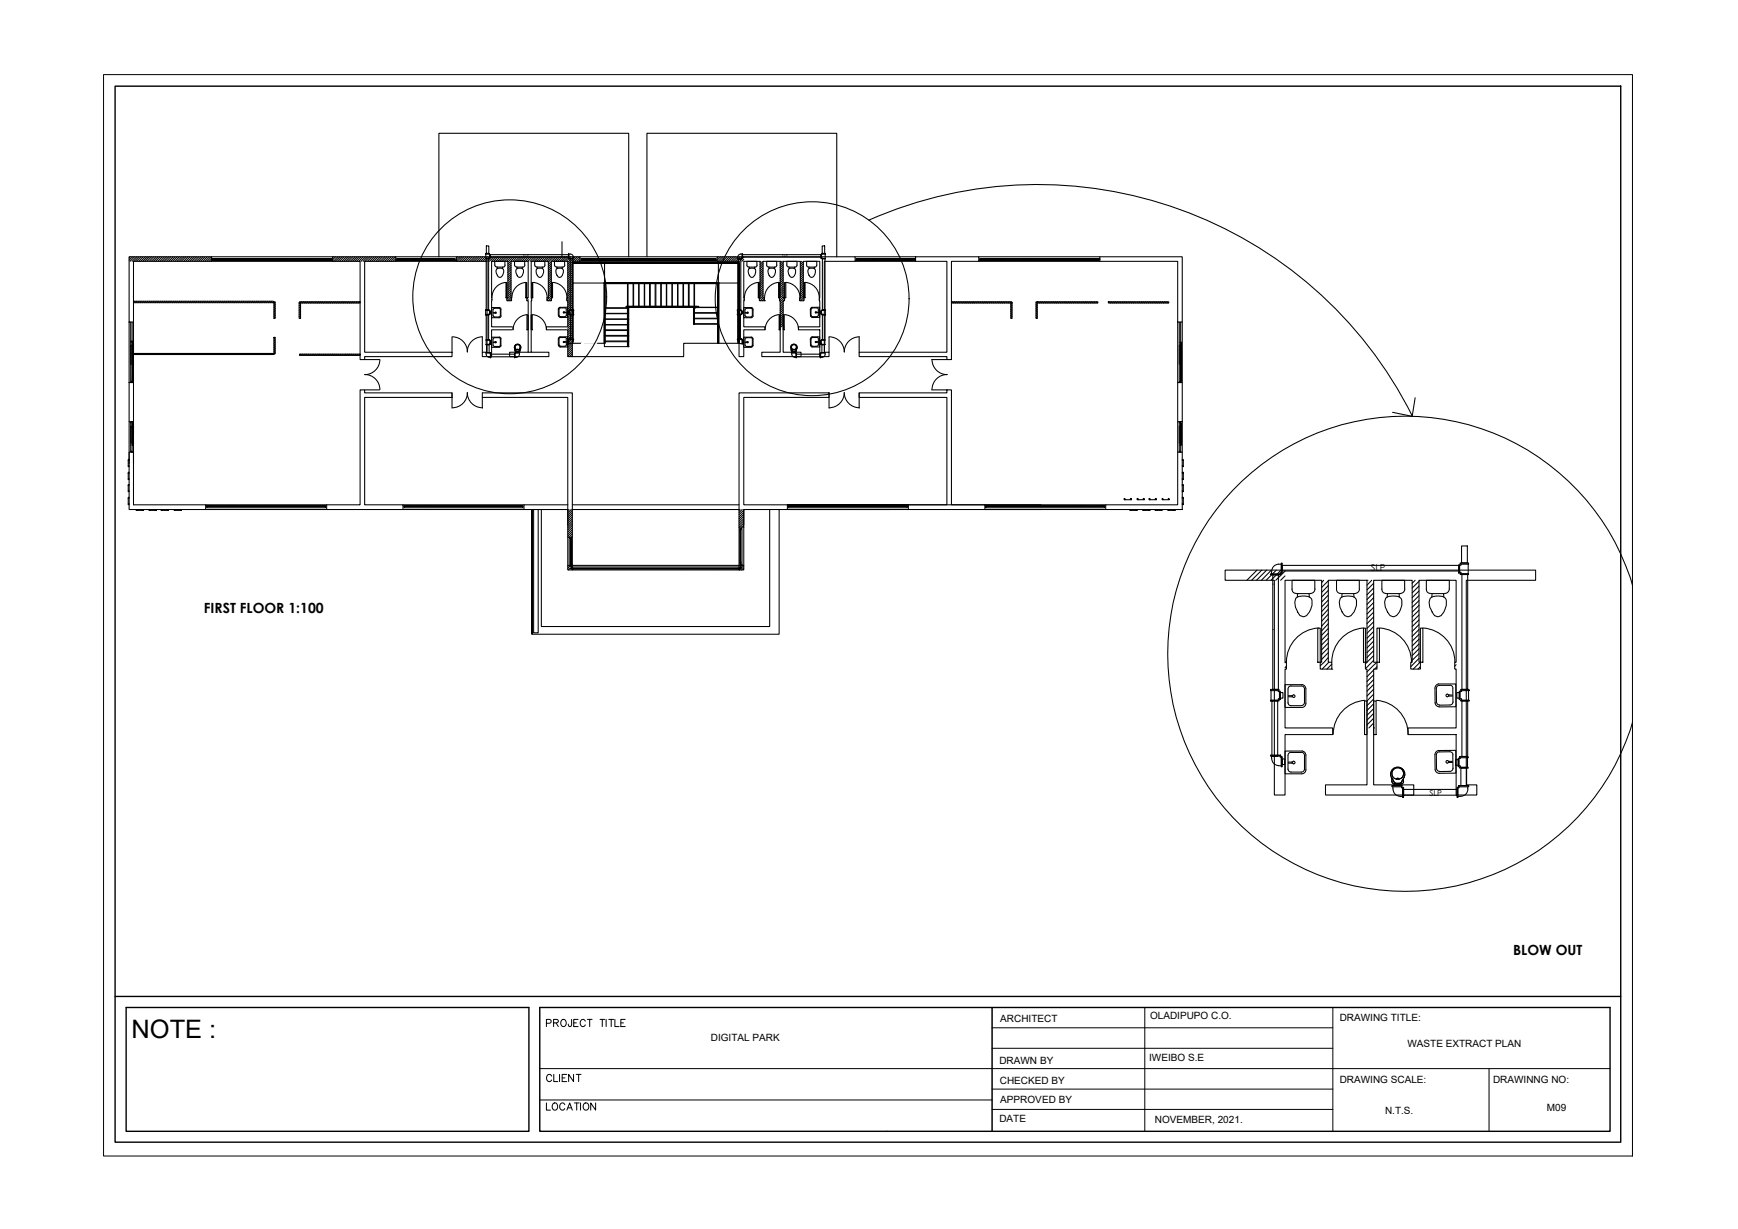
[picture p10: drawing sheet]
<svg xmlns="http://www.w3.org/2000/svg" width="420mm" height="297mm" viewBox="0 0 420 297" stroke-linecap="round" stroke-linejoin="round" font-family="sans-serif">
<defs><g id="words">
<text font-size="6.1" x="31.8" y="250.8">NOTE :</text>
<text font-size="4.9" x="130.9" y="269.5">LOCATION</text>
<text font-size="4.4" x="130.9" y="262.5">CLIENT</text>
<g font-size="3.4">
<text x="49.3" y="148.1">FIRST FLOOR 1:100</text>
<text x="365.8" y="230.7">BLOW OUT</text>
</g>
<g font-size="2.4">
<text x="171.8" y="251.7">DIGITAL PARK</text>
<text x="241.8" y="247">ARCHITECT</text>
<text x="278" y="246.3">OLADIPUPO C.O.</text>
<text x="323.9" y="246.8">DRAWING TITLE:</text>
<text x="241.6" y="257.2">DRAWN BY</text>
<text x="277.8" y="256.5">IWEIBO S.E</text>
<text x="340.2" y="253">WASTE EXTRACT PLAN</text>
<text x="241.7" y="261.9">CHECKED BY</text>
<text x="323.9" y="261.7">DRAWING SCALE:</text>
<text x="360.9" y="261.7">DRAWINNG NO:</text>
<text x="241.8" y="266.5">APPROVED BY</text>
<text x="334.8" y="269.3">N.T.S.</text>
<text x="373.9" y="268.5">M09</text>
<text x="241.6" y="271.2">DATE</text>
<text x="279.2" y="271.5">NOVEMBER, 2021.</text>
</g>
<text font-size="2.3" x="331.4" y="138.1">SLP</text>
<text font-size="2" x="345.5" y="192.3">SLP</text>
<g font-size="1">
<text x="126.4" y="62.2">SLP</text>
<text x="189" y="62.2">SLP</text>
</g>
</g></defs>
<!-- layer: G-ANNO-TTLB -->
<g fill="none" stroke="#000" stroke-width=".24">
<path d="M130.5 258.3h258.7M132.1 247.3l1-.1 .1-.2v-.5l-1.1-.1v1.7M133.8 247.2l1-.1 .2-.2-.1-.4-1.1-.1v1.7M134.4 247.2l.6 .9M135.9 246.5a.81 .81 0 0 1 1 .7 .81 .81 0 0 1-1 .8l-.3-.5v-.4zM138.2 246.4l-.1 1.5-.4 .2-.3-.6M138.7 247.2h.6M139.8 246.4h-1.1v1.7h1.1M141.5 246.8a.63 .63 0 0 0-.7-.4 .63 .63 0 0 0-.5 .7v.4a.63 .63 0 0 0 .5 .6 .63 .63 0 0 0 .7-.4M142 246.4h1.1M142.6 246.4v1.7M145 246.4h1.2"/>
<path d="M145.6 246.4v1.7M146.5 246.4v1.7M147.2 246.4h1.2M147.8 246.4v1.7M148.6 246.4v1.7h1.1M150.1 247.2h.6M151.1 246.4h-1v1.7h1M239.8 243.5v29.9M239.8 253.4h82.4M239.8 248.4h82.4M130.5 265.9h109.3M239.8 268.1h82.4"/>
<path d="M239.8 263.2h82.4"/>
</g>
<!-- layer: G-ANNO-TTLB-THIN -->
<path d="M25 18h369.6v261.4h-369.6zM239.8 243.5v29.9M276.7 243.5v29.9M322.2 243.5v29.9M360 258.3v15.1" fill="none" stroke="#000" stroke-width=".24"/>
<!-- layer: G-ANNO-TTLB-MEDM -->
<path d="M27.8 20.8h364v255.3h-364zM27.8 240.8h364M30.5 243.5h97.4v29.9h-97.4zM130.5 243.5h258.7v29.9h-258.7z" fill="none" stroke="#000" stroke-width=".34"/>
<!-- layer: 0 -->
<path d="M210 53.2a101.3 101.3 0 0 1 131.4 47.4M394.6 141.4a57.4 57.4 0 0 0-87-30.9 57.4 57.4 0 0 0-3.9 92.3 57.4 57.4 0 0 0 89.3-23.5l1.6-4.7" fill="none" stroke="#000" stroke-width=".25"/>
<!-- layer: PDF6_A-WALL-PATT -->
<g fill="none" stroke="#000" stroke-width=".25">
<path d="M31.5 62.1l-.3 .3M32 62.1l-.8 .8M32.5 62.1l-1.1 1.1M33.1 62.1l-1.2 1.1M33.6 62.1l-1.2 1.1M34.1 62.1l-1.2 1.1M34.6 62.1l-1.1 1.1M35.2 62.1l-1.2 1.1M35.7 62.1l-1.2 1.1M36.1 62.1l-1.1 1.1M36.6 62.1l-1.1 1.1M37.1 62.1l-1 1.1"/>
<path d="M37.7 62.1l-1.1 1.1M38.2 62.1l-1.1 1.1M38.7 62.1l-1.1 1.1M39.2 62.1l-1 1.1M39.8 62.1l-1.1 1.1M40.3 62.1l-1.1 1.1M40.8 62.1l-1.1 1.1M41.3 62.1l-1.1 1.1M41.8 62.1l-1.1 1.1M42.3 62.1l-1.1 1.1M42.9 62.1l-1.1 1.1M43.4 62.1l-1.1 1.1"/>
<path d="M43.9 62.1l-1.1 1.1M44.4 62.1l-1.1 1.1M44.9 62.1l-1.1 1.1M45.4 62.1l-1 1.1M45.9 62.1l-1 1.1M46.5 62.1l-1.1 1.1M47 62.1l-1.1 1.1M47.5 62.1l-1.1 1.1M48 62.1l-1 1.1M48.6 62.1l-1.1 1.1M49.1 62.1l-1.1 1.1M49.6 62.1l-1.1 1.1"/>
<path d="M50.1 62.1l-1.1 1.1M50.6 62.1l-1.1 1.1M51.2 62.1l-1.1 1.1M51.2 62.6l-.6 .6M51.2 63.1l-.1 .1M80.6 62.1l-.2 .2M81.1 62.1l-.7 .7M81.7 62.1l-1.1 1.1M82.2 62.1l-1.2 1.1M82.7 62.1l-1.2 1.1M83.2 62.1l-1.1 1.1M83.7 62.1l-1.1 1.1"/>
<path d="M84.3 62.1l-1.2 1.1M84.8 62.1l-1.2 1.1M85.3 62.1l-1.2 1.1M85.8 62.1l-1.1 1.1M86.3 62.1l-1.1 1.1M86.8 62.1l-1.1 1.1M87.3 62.1l-1.1 1.1M87.8 62.1l-1 1.1M88.4 62.1l-1.1 1.1M88.9 62.1l-1.1 1.1M89.4 62.1l-1.1 1.1M89.9 62.1l-1.1 1.1"/>
<path d="M90.4 62.1l-1.1 1.1M90.9 62.1l-1.1 1.1M91.5 62.1l-1.1 1.1M92 62.1l-1.1 1.1M92.5 62.1l-1.1 1.1M93 62.1l-1.1 1.1M93.5 62.1l-1.1 1.1M94 62.1l-1 1.1M94.5 62.1l-1 1.1M95.1 62.1l-1.1 1.1M95.6 62.1l-1.1 1.1M95.7 62.5l-.7 .7"/>
<path d="M95.7 63l-.1 .2M110.6 62.1l-.3 .3M111.1 62.1l-.8 .8M111.6 62.1l-1.1 1.1M112.1 62.1l-1 1.1M112.7 62.1l-1.1 1.1M113.2 62.1l-1.1 1.1M113.7 62.1l-1.1 1.1M114.2 62.1l-1.1 1.1M114.7 62.1l-1.1 1.1M115.2 62.1l-1.1 1.1M115.8 62.1l-1.1 1.1"/>
<path d="M116.3 62.1l-1.1 1.1M116.8 62.1l-1.1 1.1M117.3 62.1l-1.1 1.1M117.8 62.1l-1.1 1.1M118.3 62.1l-1 1.1M118.8 62.1l-1 1.1M118.9 72.3l-.1 .1M119.4 62.1l-1.1 1.1M119.9 62.1l-1.1 1.1M120.4 62.1l-1.1 1.1M120.9 62.1l-1 1.1M121.5 62.1l-1.1 1.1"/>
<path d="M122 62.1l-1.1 1.1M122.5 62.1l-1.1 1.1M123 62.1l-1.1 1.1M123.5 71.4l-1 .9M123.5 71.9l-.8 .8M123.5 62.1l-1.1 1.1M123.5 69.8l-.7 .8M123.5 63.6l-.7 .7M123.5 64.1l-.7 .8M123.5 64.6l-.7 .8M123.5 65.2l-.7 .7M123.5 65.7l-.7 .7"/>
<path d="M123.5 66.2l-.7 .7M123.5 66.7l-.7 .7M123.5 67.2l-.7 .7M123.5 67.8l-.7 .7M123.5 68.3l-.7 .7M123.5 68.8l-.7 .7M123.5 69.3l-.7 .7M123.5 70.4l-.7 .7M123.5 70.9l-.7 .7M123.7 72.3l-.5 .4M124.1 62.1l-1.3 1.2M124.6 62.1l-1.8 1.7"/>
<path d="M125.1 62.1l-1.1 1.1M125.6 62.1l-1.1 1.1M126.1 62.1l-1.1 1.1M126.6 62.1l-1.1 1.1M127.1 62.1l-1 1.1M127.6 72l-.2 .2M127.7 62.1l-1.1 1.1M127.7 72.4l-.3 .3M128.2 62.1l-1.1 1.1M128.5 72.1l-.1 .1M128.5 72.6v.1M128.7 62.1l-1.1 1.1"/>
<path d="M129.2 62.1l-1 1.1M129.7 62.1l-1 1.1M130.3 62.1l-1.1 1.1M130.8 62.1l-1.1 1.1M131.3 62.1l-1.1 1.1M131.8 62.1l-1.1 1.1M132.3 72h-.1M132.3 62.1l-1.1 1.1M132.9 62.1l-1.2 1.1M133.3 71.4l-1.1 1.1M133.3 63.2l-.7 .7M133.3 63.7l-.7 .7"/>
<path d="M133.3 64.2l-.7 .7M133.3 64.7l-.7 .8M133.3 65.2l-.7 .8M133.3 65.7l-.7 .8M133.3 66.3l-.7 .7M133.3 66.8l-.7 .8M133.3 67.3l-.7 .7M133.3 67.8l-.7 .7M133.3 68.3l-.7 .7M133.3 68.8l-.7 .8M133.3 69.3l-.7 .8M133.3 69.9l-.7 .7"/>
<path d="M133.3 70.4l-.7 .7M133.3 70.9l-.7 .7M133.3 72l-.7 .7M133.3 72.4l-.2 .3M133.4 62.1l-1.2 1.1M133.9 62.1l-1.3 1.3M134.4 62.1l-1.1 1.1M134.9 62.1l-1.1 1.1M135.4 62.1l-1.1 1.1M135.9 62.1l-1.1 1.1M136.5 62.1l-1.1 1.1M137 62.1l-1.1 1.1"/>
<path d="M137.5 62.1l-1.1 1.1M138 62.1l-1.1 1.1M138.4 71l-1.4 1.4M138.4 71.5l-1.2 1.2M138.4 63.3l-1.1 1.1M138.4 65.9l-1.1 1.1M138.4 66.9l-1.1 1.1M138.4 63.8l-1.1 1.1M138.4 64.3l-1.1 1.1M138.4 64.9l-1.1 1.1M138.4 65.4l-1.1 1.1M138.4 66.4l-1.1 1.1"/>
<path d="M138.4 67.4l-1.1 1.1M138.4 67.9l-1.1 1.1M138.4 68.5l-1.1 1.1M138.4 69l-1.1 1.1M138.4 69.5l-1.1 1.1M138.4 70l-1.1 1.1M138.4 70.5l-1.1 1.1M138.4 72.1l-1.1 1.1M138.4 72.6l-1.1 1.1M138.4 73.1l-1.1 1.1M138.4 73.6l-1.1 1.1M138.4 74.1l-1.1 1.1"/>
<path d="M138.4 74.6l-1.1 1.1M138.4 75.2l-1.1 1M138.4 75.7l-1.1 1.1M138.4 76.2l-1.1 1.1M138.4 76.7l-1.1 1.1M138.4 77.3l-1.1 1M138.4 77.8l-1.1 1M138.4 78.3l-1.1 1.1M138.4 78.8l-1.1 1.1M138.4 79.3l-1.1 1.1M138.4 79.8l-1.1 1.1M138.5 62.1l-1.2 1.3"/>
<path d="M139 62.1l-1.7 1.8M139.5 62.1l-1.1 1.1M140.1 62.1l-1.1 1.1M140.2 62.9l-.2 .3M140.2 62.4l-.7 .8M173.7 62.1l-.3 .3M174.2 62.1l-.8 .8M174.7 62.1l-1.1 1.1M175.2 62.1l-1.1 1.1M175.7 62.1l-1 1.1M176.3 62.1l-1.1 1.1M176.8 62.1l-1.1 1.1"/>
<path d="M177.3 62.1l-1.1 1.1M177.8 62.1l-1 1.1M178.3 62.1l-1 1.1M178.9 62.1l-1.1 1.1M179.4 62.1l-1.1 1.1M179.8 62.1l-1 1.1M179.8 62.7l-.5 .5M179.8 72h.1M179.9 72.3l-.1 .2M184 63.2l-.3 .2M184.5 71.4l-.9 .9M184.5 68.3l-.8 .7"/>
<path d="M184.5 68.8l-.8 .8M184.5 69.9l-.8 .7M184.5 70.4l-.8 .7M184.5 70.9l-.8 .7M184.5 63.2l-.8 .7M184.5 63.7l-.8 .7M184.5 64.2l-.8 .7M184.5 64.8l-.8 .7M184.5 65.3l-.8 .7M184.5 65.7l-.8 .8M184.5 66.3l-.8 .7M184.5 66.8l-.8 .8"/>
<path d="M184.5 67.3l-.8 .8M184.5 67.8l-.8 .8M184.5 69.3l-.8 .8M184.5 72l-.7 .7M184.8 72.7h.1M184.8 72.2l-.5 .5M188.6 63.2h.1M189.1 63.2l-.5 .5M189.3 71.2l-.9 .9M189.3 71.8l-.9 .8M189.3 79h.1M189.3 67.6l-.7 .7"/>
<path d="M189.3 68.1l-.7 .7M189.3 68.6l-.7 .7M189.3 69.2l-.7 .7M189.3 69.7l-.7 .7M189.3 70.2l-.7 .7M189.3 70.7l-.7 .7M189.3 72.8l-.7 .7M189.3 73.8l-.7 .7M189.3 74.3l-.7 .8M189.3 74.8l-.7 .8M189.3 75.9l-.7 .7M189.3 63.5l-.7 .7"/>
<path d="M189.3 64l-.7 .7M189.3 64.5l-.7 .7M189.3 65l-.7 .7M189.3 65.5l-.7 .8M189.3 66l-.7 .8M189.3 66.5l-.7 .8M189.3 67.1l-.7 .7M189.3 73.3l-.7 .7M189.3 75.4l-.7 .7M189.3 76.4l-.7 .7M189.3 76.9l-.7 .7M189.3 77.4l-.7 .8"/>
<path d="M189.3 78l-.7 .7M189.3 78.5l-.5 .5M189.7 72l-1.1 1M189.7 72.4l-.3 .3M193.8 63.2l-.3 .3M194.2 71.5l-.9 .9M194.2 63.2l-.7 .8M194.2 63.8l-.7 .7M194.2 64.3l-.7 .7M194.2 64.8l-.7 .7M194.2 65.3l-.7 .7M194.2 65.8l-.7 .7"/>
<path d="M194.2 66.3l-.7 .8M194.2 66.9l-.7 .7M194.2 67.4l-.7 .7M194.2 67.9l-.7 .7M194.2 68.4l-.7 .8M194.2 69l-.7 .7M194.2 69.5l-.7 .7M194.2 70l-.7 .7M194.2 70.5l-.7 .7M194.2 71l-.7 .8M194.3 72l-.7 .7M194.4 72.4l-.3 .3"/>
<path d="M198.2 72.2l-.2 .1M138.4 80.3l-1.1 1.1M138.4 80.9l-1.1 1.1M138.4 81.4l-1.1 1.1M138.4 81.9l-1.1 1.1M138.4 82.4l-1.1 1.1M138.4 82.9l-1.1 1.1M138.4 83.4l-1.1 1.1M138.4 84l-1.1 1M138.4 84.5l-1.1 1.1M138.4 85l-1.1 1.1M138.4 85.5l-.7 .7"/>
<path d="M138.4 86.1l-.2 .1M137.5 136.7l-.2 .2M137.6 123.1l-.3 .3M137.8 136.8l-.5 .6M137.8 137.3l-.4 .5M138.1 123.1l-.8 .8M138.4 129l-.9 .9M138.4 123.4l-1.1 1.1M138.4 123.9l-1.1 1.1M138.4 124.4l-1.1 1.1M138.4 124.9l-1.1 1.1M138.4 125.4l-1.1 1.1"/>
<path d="M138.4 125.9l-1.1 1.1M138.4 126.4l-1.1 1.2M138.4 127l-1.1 1.1M138.4 127.5l-1.1 1.1M138.4 128l-1.1 1.1M138.4 128.5l-1.1 1.1M138.4 129.6l-.4 .3M178.8 136.7l-.1 .1M178.9 123.1l-.2 .3M179.3 136.7l-.6 .6M179.4 123.1l-.7 .8M179.8 127.4h.1"/>
<path d="M179.8 123.3l-1.1 1.1M179.8 123.8l-1.1 1.1M179.8 124.3l-1.1 1.1M179.8 124.8l-1.1 1.1M179.8 125.4l-1.1 1M179.8 125.9l-1.1 1.1M179.8 126.4l-1.1 1M179.8 126.9l-.6 .5M179.8 136.7l-1.1 1.1M179.8 137.2l-.5 .6M303.9 137.8l-2.5 2.5M305 137.8l-2.4 2.5"/>
<path d="M306.2 137.8l-2.4 2.5M307.4 137.8l-2.5 2.5M308.5 137.8l-2.4 2.5M309.7 137.8l-2.4 2.5M310.7 138l-2.3 2.3M310.7 139.2l-1.1 1.1M320 140.3l-.5 .5M321.1 158.9l-1.9 2M321.1 154.3l-1.6 1.6M321.1 156.6l-1.6 1.6M321.1 140.4l-1.6 1.6M321.1 141.5l-1.6 1.7"/>
<path d="M321.1 142.7l-1.6 1.6M321.1 143.8l-1.6 1.7M321.1 145l-1.6 1.7M321.1 146.1l-1.6 1.7M321.1 147.2l-1.6 1.8M321.1 148.4l-1.6 1.8M321.1 149.6l-1.6 1.7M321.1 150.7l-1.6 1.8M321.1 151.9l-1.6 1.6M321.1 153.1l-1.6 1.6M321.1 155.4l-1.6 1.7M321.1 157.7l-1.6 1.7"/>
<path d="M330.5 140.3h.1M331.6 140.3l-1.1 1.1M332.1 158.5l-2 1.9M332.1 159.6l-2 2M332.1 150.3l-1.6 1.6M332.1 141l-1.6 1.6M332.1 142.1l-1.6 1.7M332.1 143.3l-1.6 1.6M332.1 144.4l-1.6 1.7M332.1 145.6l-1.6 1.6M332.1 146.8l-1.6 1.6M332.1 148l-1.6 1.6"/>
<path d="M332.1 149.1l-1.6 1.6M332.1 151.4l-1.6 1.7M332.1 152.6l-1.6 1.7M332.1 153.8l-1.6 1.6M332.1 154.9l-1.6 1.7M332.1 156.1l-1.6 1.6M332.1 157.3l-1.6 1.6M342.1 140.3l-.7 .7M343 159.1l-1.9 2M343 140.5l-1.6 1.6M343 141.6l-1.6 1.7M343 142.8l-1.6 1.6"/>
<path d="M343 144l-1.6 1.6M343 145.2l-1.6 1.6M343 146.3l-1.6 1.7M343 147.5l-1.6 1.6M343 148.6l-1.6 1.7M343 149.8l-1.6 1.6M343 151l-1.6 1.6M343 152.1l-1.6 1.7M343 153.3l-1.6 1.6M343 154.5l-1.6 1.6M343 155.7l-1.6 1.6M343 156.8l-1.6 1.7"/>
<path d="M343 158l-1.6 1.6M310.7 160.1v.1M311 161l-.3 .4M321.2 160.1l-1.6 1.6M322 161.7h.1M322 160.5l-1.2 1.2M332.1 175.9h.1M332.1 163.1l-1.6 1.6M332.1 165.4l-1.6 1.6M332.1 161.9l-1.6 1.7M332.1 164.3l-1.6 1.6M332.1 166.6l-1.6 1.6"/>
<path d="M332.1 167.8l-1.6 1.6M332.1 169l-1.6 1.6M332.1 170.1l-1.6 1.6M332.1 171.3l-1.6 1.6M332.1 172.4l-1.6 1.7M332.1 173.6l-1.6 1.6M332.1 174.8l-1.2 1.1M332.9 160.1l-2.4 2.3M332.9 161.1l-.6 .6M343.3 160.1l-1.7 1.6M343.4 161.1l-.6 .6M352 160.7l-.3 .3"/>
</g>
<!-- layer: PDF6_A-WALL -->
<g fill="none" stroke="#000" stroke-width=".25">
<path d="M31.2 62.1h20v1.1h-18.9v14.7h-1.1zM31.2 77.9v14.6M32.3 77.9v14.6M51.2 63.2h29.2M51.2 62.1h29.2M80.4 62.1h15.3v1.1h-7.5v21.9h21.1v1.1h-21.1v.7h-1.1v-23.7h-6.7zM95.7 63.2h14.6M95.7 62.1h14.6M106.1 62.1v-29.9h45.9v29.9M123.8 79h-5v-15.8h4v8.8h-.3v.7h1.2l-.2-9.5h4.2v8.8h-.3v.7h.3v12.4h-4.5v1.1h9.5v-1.1h-4.3v-12.4h.1l-.1-9.5h4.2v8.8h-.4v.7h1.1v-9.5h4v8.8h-.3v.7h.3v6.3h-5.2v.7h5.2v6.5h1.1v-23h1.8v-1.1h-29.9v1.1h7.4v21.9h-1.1v1.1h2.2v-6.5h5M124 79v.7M140.2 63.2h33.2"/>
<path d="M140.2 62.1h33.2M156.4 62.1v-29.9h45.9v29.9M173.4 62.1h33.3v1.1h-7.4v21.9h1.1v1.1h-2.2v-6.5h-5.2v-.7h5.2v-6.3h-.2l.2-9.5h-4v8.8h.2v.7h-1.1v-.7h.2v-8.8h-4.2v8.8h.4v.7h-.4v12.4h4.3v1.1h-9.4v-1.1h4.4v-12.4h-.2v-.7h.2v-8.8h-4.1v8.8h.3v.7h-1.2v-.7h.1v-8.8h-3.9v8.8h.1l-.1 7h5.1v.7h-5.1v6.5h-1.1v-23h-5.3zM206.7 63.2h14.6M206.7 62.1h14.6M221.3 62.1h15.3v1.1h-6.6v23.7h-1.1v-.7h-21.2v-1.1h21.2v-21.9h-7.6zM236.6 63.2h29.3M236.6 62.1h29.3M265.9 62.1h19.9v15.8h-1.1v-14.7h-18.8zM284.7 77.9v14.6M285.8 77.9v14.6M31.2 92.5h1.1v9.4h-1.1z"/>
<path d="M87.1 94.2h1.1v.8h21.1v1.1h-21.1v25.9h9.2v1.1h-18.4v-1.1h8.1zM116.6 96.1h20.7v30.8M116.6 95h21.8v34.9h-1.1v-6.8h-10.6v-1.1h10.6M178.7 95h21.7v1.1h-20.6v25.9h10.5v1.1h-10.5v4.3h-1.1zM207.7 95h21.2v-.8h1.1v27.8h8.1v1.1h-18.5v-1.1h9.3v-25.9h-21.2zM284.7 92.5h1.1v9.4h-1.1zM31.2 109.3h1.1v12.7h17.4v1.1h-18.5zM31.2 101.9v10.1M32.3 101.9v10.1M284.7 101.9v7.4M285.8 101.9v7.4M49.7 123.1h29.3"/>
<path d="M49.7 122h29.3M97.4 123.1h29.3M97.4 122h29.3M129 123.1v29.9h1.1v-29.9M137.3 136.7h1.1v1.1h-1.1zM137.3 129.9v6.8M138.4 137.8h40.3M178.7 136.7h1.1v1.1h-1.1zM178.7 127.4v9.3h-40.3v-6.8M179.8 123.1v3.8M179.8 127.4v9.3M190.3 123.1h29.3"/>
<path d="M219.6 122h-29.3h61.3M238.1 122h29.2M251.6 123.1h-13.5h29.2M267.3 122h17.4v-12.7h1.1v13.8h-18.5zM296.2 137.8h75v2.5h-16.7v49.4h2.5v2.5h-5v-14.7h-11.6v-1.6h11.6v-14.2h-.3v-1.6h.3v-19.8h-9v19.8h.4v1.6h-2.3v-1.6h.3v-19.8h-9.3v19.8h.8v1.6h-.8v28h9.7v2.5h-21.4v-2.5h10.1v-28h-.4v-1.6h.4v-19.8h-9.4v19.8h.9v1.6h-2.8v-1.6h.3v-19.8h-8.8v19.8h.3v1.6h-.3v14.2h11.5v1.6h-11.5v14.7h-2.6v-51.9h-11.9z"/>
</g>
<!-- layer: PDF6_A-FLOR -->
<path d="M135.9 58.4v3.7M178.7 83h-13.4v3.2h-26.9M138.4 122h40.3M138.4 123.1h40.3" fill="none" stroke="#000" stroke-width=".25"/>
<!-- layer: PDF6_A-DOOR -->
<g fill="none" stroke="#000" stroke-width=".25">
<path d="M122.3 68.3h.2v3.7h-.2zM122.3 68.2a3.7 3.7 0 0 0-3.4 3.7M127.1 68.3h.3v3.7h-.3zM127.2 68.2a3.7 3.7 0 0 0-3.4 3.7M127.4 76.1h.3v3.6h-.3zM127.5 76a3.7 3.7 0 0 0-3.4 3.7M128.4 76.1h.3v3.6h-.3zM128.5 68.3h.3v3.7h-.3zM128.7 76a3.7 3.7 0 0 1 3.4 3.7M128.8 68.2a3.7 3.7 0 0 1 3.5 3.7M133.3 68.3h.3v3.7h-.3zM133.6 68.2a3.7 3.7 0 0 1 3.4 3.7"/>
<path d="M183.3 68.3h.3v3.7h-.3zM183.4 68.2a3.7 3.7 0 0 0-3.4 3.7M188.2 68.3h.2v3.7h-.2zM188.3 68.2a3.7 3.7 0 0 0-3.5 3.7M188.4 76.1h.2v3.6h-.2zM188.4 76a3.7 3.7 0 0 0-3.4 3.7M189.3 76.1h.3v3.6h-.3zM189.6 76a3.7 3.7 0 0 1 3.5 3.7M189.7 68.3h.3v3.7h-.3zM190 68.2a3.7 3.7 0 0 1 3.4 3.7M194.4 68.3h.2v3.7h-.2zM194.6 68.2a3.7 3.7 0 0 1 3.4 3.7"/>
<path d="M88.2 86.9h3.6M88.2 94.2h3.6M91.8 86.9a3.6 3.6 0 0 1-3.6 3.6 3.7 3.7 0 0 1 3.6 3.7M109.3 81.4v3.7M109.3 95v3.6M109.3 81.4a3.7 3.7 0 0 1 3.7 3.7M113 94.9a3.7 3.7 0 0 0 3.6 3.7M113 94.9a3.7 3.7 0 0 1-3.7 3.7M116.6 81.4v3.7M116.6 95v3.6M116.6 81.4a3.7 3.7 0 0 0-3.6 3.7M200.4 81.4v3.7"/>
<path d="M200.4 95v3.6M200.4 81.4a3.7 3.7 0 0 1 3.7 3.7 3.7 3.7 0 0 1 3.7-3.7M207.7 81.4v3.7M207.7 95v3.6M207.8 98.6a3.7 3.7 0 0 1-3.7-3.7 3.7 3.7 0 0 1-3.7 3.7M225.2 86.9h3.7M225.2 94.2h3.7M225.3 86.9a3.7 3.7 0 0 0 3.7 3.7 3.6 3.6 0 0 0-3.7 3.6M318.6 151.8h.6v8.3h-.6zM318.7 151.8a8.2 8.2 0 0 0-7.7 8.2M329.6 151.8h.5v8.3h-.5zM329.6 151.8a8.2 8.2 0 0 0-7.6 8.2"/>
<path d="M332.9 151.8h.6v8.3h-.6zM333.5 151.8a8.2 8.2 0 0 1 7.7 8.2M343.4 151.8h.6v8.3h-.6zM344 151.8a8.2 8.2 0 0 1 7.7 8.2M329.9 169.4h.6v8.1h-.6zM330 169.3a8.2 8.2 0 0 0-7.7 8.2M332.1 169.4h.6v8.1h-.6zM332.7 169.3a8.2 8.2 0 0 1 7.7 8.2"/>
</g>
<!-- layer: PDF6_A-GLAZ-CURT -->
<g fill="none" stroke="#000" stroke-width=".25">
<path d="M32.3 72.8h33.8v.4h-33.8zM32.6 72.8l-.3 .4M33.1 72.8l-.3 .4M33.6 72.8l-.3 .4M34.1 72.8l-.3 .4M34.7 72.8l-.4 .4M35.2 72.8l-.3 .4M35.7 72.8l-.3 .4M36.2 72.8l-.3 .4M36.8 72.8l-.4 .4M37.3 72.8l-.3 .4M37.8 72.8l-.3 .4"/>
<path d="M38.3 72.8l-.3 .4M38.8 72.8l-.3 .4M39.3 72.8l-.3 .4M39.8 72.8l-.2 .4M40.4 72.8l-.3 .4M40.9 72.8l-.3 .4M41.4 72.8l-.3 .4M41.9 72.8l-.3 .4M42.4 72.8l-.3 .4M42.9 72.8l-.3 .4M43.5 72.8l-.3 .4M44 72.8l-.3 .4"/>
<path d="M44.5 72.8l-.3 .4M45 72.8l-.3 .4M45.6 72.8l-.4 .4M46.1 72.8l-.3 .4M46.6 72.8l-.3 .4M47.1 72.8l-.3 .4M47.6 72.8l-.3 .4M48.1 72.8l-.2 .4M48.6 72.8l-.2 .4M49.1 72.8l-.2 .4M49.6 72.8l-.2 .4M50.2 72.8l-.3 .4"/>
<path d="M50.7 72.8l-.3 .4M51.2 72.8l-.3 .4M51.4 62.9h28.8M51.4 62.8h17.8v.1h-17.8zM51.4 62.8h.1M51.7 72.8l-.3 .4M51.8 62.9h.1M51.8 62.8h.1M51.8 62.9h.2M51.8 62.8h.2M52 62.8l-.2 .1M52.3 72.8l-.3 .4"/>
<path d="M52.5 62.8l-.2 .1M52.8 72.8l-.3 .4M53 62.8l-.2 .1M53.3 72.8l-.3 .4M53.5 62.8l-.1 .1M53.8 72.8l-.3 .4M54 62.8l-.1 .1M54.3 72.8l-.3 .4M54.6 62.8l-.2 .1M54.8 72.8l-.2 .4M55.1 62.8l-.2 .1M55.3 72.8l-.2 .4"/>
<path d="M55.6 62.8l-.2 .1M55.9 72.8l-.3 .4M56.1 62.8l-.1 .1M56.4 72.8l-.3 .4M56.6 62.8l-.1 .1M56.9 72.8l-.3 .4M57.1 62.8l-.1 .1M57.4 72.8l-.3 .4M57.6 62.8l-.1 .1M57.9 72.8l-.3 .4M58.1 62.8v.1M58.4 72.8l-.3 .4"/>
<path d="M58.6 62.8v.1M59 72.8l-.4 .4M59.2 62.8l-.1 .1M59.5 72.8l-.3 .4M59.7 62.8l-.1 .1M60 72.8l-.3 .4M60.2 62.8l-.1 .1M60.5 72.8l-.3 .4M60.7 62.8l-.1 .1M61.1 72.8l-.4 .4M61.2 62.8l-.1 .1M61.6 72.8l-.4 .4"/>
<path d="M61.8 62.8l-.1 .1M62.1 72.8l-.3 .4M62.3 62.8l-.1 .1M62.6 72.8l-.3 .4M62.8 62.8l-.1 .1M63.1 72.8l-.3 .4M63.3 62.8l-.1 .1M63.6 72.8l-.3 .4M63.9 62.8l-.2 .1M64.1 72.8l-.2 .4M64.4 62.8l-.2 .1M64.7 72.8l-.3 .4"/>
<path d="M64.9 62.8l-.1 .1M65.2 72.8l-.3 .4M65.4 62.8l-.1 .1M65.7 72.8l-.3 .4M65.9 62.8l-.1 .1M66.1 72.9l-.2 .3M66.2 73h.3v4h-.3zM66.4 62.8l-.1 .1M66.5 73.6l-.3 .3M66.5 74.1l-.3 .3M66.5 75.6l-.3 .3M66.5 76.2l-.3 .3"/>
<path d="M66.5 73l-.3 .4M66.5 74.6l-.3 .3M66.5 75.1l-.3 .3M66.5 76.7l-.3 .3M66.9 62.8v.1M67.5 62.8l-.1 .1M68 62.8l-.1 .1M68.6 62.9h.2M68.8 62.9h.1M68.8 62.8h.1M68.8 62.8l-.4 .1M69 62.8l-.1 .1"/>
<path d="M69.2 62.8h5.4v.1h-5.4zM69.5 62.9h.1M69.5 62.8h.1M69.5 62.9h.4M69.9 62.8h-.4l-.1 .1M70.1 62.8l-.2 .1M70.6 62.8l-.1 .1M71.1 62.8l-.1 .1M71.6 62.8l-.1 .1M72.2 62.8l-.2 .1M72.3 73.2h.4v3.8h-.4zM72.4 72.9h14.7v.3h-14.7z"/>
<path d="M72.6 73.2l-.3 .2M72.7 62.8l-.2 .1M72.7 73.7l-.4 .2M72.7 74.2l-.4 .2M72.7 74.7l-.4 .3M72.7 75.2l-.4 .3M72.7 75.7l-.4 .3M72.7 76.2l-.4 .3M72.7 76.8l-.3 .2M72.9 72.9l-.4 .3M73.2 62.8l-.2 .1M73.4 72.9l-.3 .3"/>
<path d="M73.7 62.8l-.2 .1M73.9 72.9l-.3 .3M73.9 62.8h.3l-.1 .1M73.9 62.9h.3M74.2 62.9h.1M74.2 62.8h.1M74.4 72.9l-.3 .3M74.6 62.8h5.6v.1h-5.6zM74.7 62.8l-.1 .1M74.9 62.9h.1M74.9 62.8h.1M74.9 62.9h.3"/>
<path d="M74.9 62.8h.3M74.9 72.9l-.3 .3M75.2 62.8l-.1 .1M75.5 72.9l-.4 .3M75.7 62.8l-.1 .1M76 72.9l-.3 .3M76.3 62.8l-.2 .1M76.5 72.9l-.3 .3M76.8 62.8l-.2 .1M77 72.9l-.3 .3M77.3 62.8l-.2 .1M77.5 72.9l-.3 .3"/>
<path d="M77.8 62.8l-.1 .1M78 72.9l-.3 .3M78.3 62.8l-.1 .1M78.5 72.9l-.3 .3M78.9 62.8l-.2 .1M79.1 72.9l-.3 .3M79.4 62.8l-.2 .1M79.6 62.9h.3M79.6 62.8h.3M79.6 72.9l-.3 .3M79.9 62.9h.1M79.9 62.8h.1"/>
<path d="M79.9 62.8l-.2 .1M80.1 72.9l-.3 .3M80.6 72.9l-.3 .3M81.1 72.9l-.3 .3M81.7 72.9l-.4 .3M82.2 72.9l-.3 .3M82.7 72.9l-.3 .3M83.2 72.9l-.3 .3M83.7 72.9l-.3 .3M84.2 72.9l-.2 .3M84.7 72.9l-.2 .3M85.2 72.9l-.2 .3"/>
<path d="M85.7 72.9l-.2 .3M86.3 72.9l-.3 .3M86.8 72.9l-.3 .3M95.9 62.9h14.1M95.9 62.8h4.4v.1h-4.4zM96.3 62.9h.1M96.3 62.8h.1M96.3 62.9h.3M96.3 62.8h.3M96.4 62.8l-.1 .1M97 62.8l-.2 .1M97.5 62.8l-.2 .1"/>
<path d="M98 62.8l-.2 .1M98.5 62.8l-.1 .1M99 62.8l-.1 .1M99.5 62.8l-.1 .1M99.7 62.9h.3M99.7 62.8h.3M100 62.9h.1M100 62.8h.1M100 62.8l-.1 .1M100.3 62.8h5.4v.1h-5.4zM100.6 62.8l-.2 .1M100.7 62.9h.1"/>
<path d="M100.7 62.8h.1M100.7 62.8h.2M101.1 62.8l-.4 .1M101.6 62.8l-.2 .1M102.1 62.8l-.1 .1M102.6 62.8l-.1 .1M103.2 62.8l-.2 .1M103.7 62.8l-.2 .1M104.2 62.8l-.2 .1M104.7 62.8l-.1 .1M105 62.9h.3M105 62.8h.3"/>
<path d="M105.3 62.8l-.2 .1M105.3 62.9h.1M105.3 62.8h.1M105.7 62.8h4.3v.1h-4.3zM105.8 62.8l-.2 .1M106 62.9h.1M106 62.8h.1M106 62.9h.3M106 62.8h.3M106.2 62.8l-.1 .1M106.7 62.8v.1M107.2 62.8v.1"/>
<path d="M107.8 62.8l-.1 .1M108.3 62.8l-.1 .1M108.8 62.8l-.1 .1M109.3 62.8l-.1 .1M109.4 62.8h.3M109.7 62.9h.1M109.7 62.8h.1M109.8 62.8l-.4 .1M140.5 62.8h32.6v.1h-32.6zM140.5 62.9h32.6M140.8 62.9h.1M140.8 62.8h.1"/>
<path d="M140.9 62.8l-.1 .1M141.1 62.9h-.3h.3M141.1 62.8h-.3h.3M141.1 62.8h.1M141.4 62.8l-.1 .1M141.9 62.8l-.1 .1M142.4 62.8l-.1 .1M143 62.8l-.2 .1M143.5 62.8l-.1 .1M144 62.8l-.1 .1M144.5 62.8l-.1 .1M145 62.8l-.1 .1"/>
<path d="M145.6 62.8l-.2 .1M146.1 62.8l-.1 .1M146.6 62.8l-.1 .1M147.1 62.8l-.1 .1M147.6 62.8l-.1 .1M148.1 62.8l-.1 .1M148.6 62.8l-.1 .1M149.2 62.8l-.2 .1M149.7 62.8l-.2 .1M150.2 62.8l-.2 .1M150.7 62.8l-.1 .1M151.2 62.8l-.1 .1"/>
<path d="M151.8 62.8l-.2 .1M152.3 62.8l-.2 .1M152.8 62.8l-.2 .1M153.3 62.8l-.1 .1M153.9 62.8l-.2 .1M154.4 62.8l-.2 .1M154.9 62.8l-.2 .1M155.4 62.8l-.1 .1M155.9 62.8l-.1 .1M156.4 62.8l-.1 .1M156.9 62.8l-.1 .1M157.4 62.8l-.1 .1"/>
<path d="M157.9 62.8l-.1 .1M158.4 62.8l-.1 .1M159 62.8l-.2 .1M159.5 62.8l-.1 .1M160 62.8l-.1 .1M160.5 62.8l-.1 .1M161.1 62.8l-.2 .1M161.6 62.8l-.2 .1M162.1 62.8l-.1 .1M162.6 62.8l-.1 .1M163.1 62.8l-.1 .1M163.6 62.8l-.1 .1"/>
<path d="M164.1 62.8v.1M164.6 62.8v.1M165.2 62.8l-.1 .1M165.7 62.8l-.1 .1M166.2 62.8l-.1 .1M166.7 62.8l-.1 .1M167.3 62.8l-.2 .1M167.8 62.8l-.1 .1M168.3 62.8l-.1 .1M168.8 62.8l-.1 .1M169.3 62.8l-.1 .1M169.9 62.8l-.2 .1"/>
<path d="M170.4 62.8l-.1 .1M170.9 62.8l-.1 .1M171.4 62.8l-.1 .1M171.9 62.8l-.1 .1M172.4 62.8l-.1 .1M172.5 62.8h.1M172.8 62.9h-.3h.3M172.8 62.8h-.3h.3M172.8 62.9h.1M172.8 62.8h.1M172.9 62.8l-.4 .1M206.9 62.9h14.2"/>
<path d="M206.9 62.8h4.4v.1h-4.4zM207.2 62.8v.1M207.3 62.9h.1M207.3 62.8h.1M207.3 62.9h.3M207.3 62.8h.3M207.7 62.8l.1 .1M208.2 62.8l.1 .1M208.7 62.8l.1 .1M209.2 62.8l.1 .1M209.7 62.8l.2 .1M210.2 62.8l.2 .1"/>
<path d="M210.7 62.9h.3M210.7 62.8h.3M210.8 62.8l.1 .1M211 62.9h.1M211 62.8h.1M211.3 62.8l.1 .1M211.3 62.8h5.4v.1h-5.4zM211.6 62.9h.1M211.6 62.8h.1M211.6 62.8h.4M211.8 62.8l.2 .1h-.4M212.3 62.8l.1 .1"/>
<path d="M212.9 62.8l.1 .1M213.4 62.8l.1 .1M213.9 62.8l.1 .1M214.4 62.8l.1 .1M214.9 62.8l.1 .1M215.4 62.8l.1 .1M216 62.8v.1h.4M216 62.8h.4M216.4 62.9h.1M216.4 62.8h.1M216.5 62.8l.1 .1M216.7 62.8h4.4v.1h-4.4z"/>
<path d="M217 62.8l.1 .1M217.1 62.9h.1M217.1 62.8h.1M217.1 62.9h.3M217.1 62.8h.3M217.5 62.8l.1 .1M218 62.8l.1 .1M218.5 62.8l.2 .1M219 62.8l.2 .1M219.6 62.8l.1 .1M220.1 62.8l.1 .1M220.4 62.8h.3"/>
<path d="M220.6 62.8l.1 .1h-.3M220.7 62.9h.1M220.7 62.8h.1M230 72.9h14.6v.3h-14.6zM230.2 72.9l.3 .3M230.7 72.9l.3 .3M231.2 72.9l.3 .3M231.7 72.9l.4 .3M232.3 72.9l.3 .3M232.8 72.9l.3 .3M233.3 72.9l.3 .3M233.8 72.9l.4 .3"/>
<path d="M234.3 72.9l.4 .3M234.9 72.9l.3 .3M235.4 72.9l.2 .3M235.9 72.9l.2 .3M236.4 72.9l.3 .3M236.8 62.9h28.8M236.8 62.8h5.6v.1h-5.6zM237 72.9l.2 .3M237.2 62.8l.1 .1M237.2 62.9h.1M237.2 62.8h.1M237.2 62.9h.3"/>
<path d="M237.2 62.8h.3M237.5 72.9l.2 .3M237.7 62.8l.1 .1M238 72.9l.2 .3M238.2 62.8l.1 .1M238.5 72.9l.2 .3M238.7 62.8l.1 .1M239 72.9l.3 .3M239.2 62.8l.1 .1M239.5 72.9l.3 .3M239.7 62.8l.1 .1M240 72.9l.3 .3"/>
<path d="M240.3 62.8v.1M240.6 72.9l.2 .3M240.8 62.8l.1 .1M241.1 72.9l.3 .3M241.3 62.8l.1 .1M241.6 72.9l.3 .3M241.8 62.9h.3M242.1 62.9h.1M242.1 62.8h.1M242.1 62.8h-.3l.1 .1M242.1 72.9l.3 .3M242.3 62.8l.1 .1"/>
<path d="M242.4 62.8h5.4v.1h-5.4zM242.6 72.9l.3 .3M242.8 62.9h.1M242.8 62.8h.1M242.8 62.9h.3M242.8 62.8h.3M242.8 62.8l.2 .1M243.2 72.9l.2 .3M243.3 62.8l.2 .1M243.7 72.9l.2 .3M243.9 62.8l.1 .1M244.2 72.9l.5 .5"/>
<path d="M244.4 73.2h.3v3.8h-.3zM244.4 73.7l.3 .2M244.4 74.2l.3 .2M244.4 74.7l.3 .3M244.4 75.2l.3 .3M244.4 75.7l.3 .3M244.4 76.2l.3 .3M244.4 76.8l.2 .2M244.4 62.8l.1 .1M244.9 62.8l.1 .1M245.4 62.8l.1 .1M246 62.8l.1 .1"/>
<path d="M246.5 62.8l.1 .1M246.9 62.8l.2 .1M247.2 62.8l.4 .1M247.2 62.9h.3M247.5 62.9h.1M247.5 62.8h.1M247.8 62.8h17.8v.1h-17.8zM248 62.8l.1 .1M248.2 62.9h.1M248.2 62.8h.1M248.2 62.9h.2M248.2 62.8h.2"/>
<path d="M248.5 62.8l.1 .1M249 62.8l.1 .1M249.5 62.8l.2 .1M250 62.8l.2 .1M250.5 73h.3v4h-.3zM250.5 73l.3 .4M250.5 73.6l.3 .3M250.5 74.1l.3 .3M250.5 74.6l.3 .3M250.5 75.1l.3 .3M250.5 75.6l.3 .3M250.5 76.2l.3 .3"/>
<path d="M250.5 76.7l.3 .3M250.6 62.8l.1 .1M250.8 72.9h14.6v.3h-14.6zM251 72.9l.3 .3M251.1 62.8l.1 .1M251.5 72.9l.3 .3M251.6 62.8l.2 .1M252 72.9l.3 .3M252.1 62.8l.2 .1M252.5 72.9l.3 .3M252.6 62.8l.2 .1M253 72.9l.4 .3"/>
<path d="M253.2 62.8l.1 .1M253.6 72.9l.3 .3M253.7 62.8l.1 .1M254.1 72.9l.3 .3M254.2 62.8l.2 .1M254.6 72.9l.3 .3M254.7 62.8l.2 .1M255.1 72.9l.4 .3M255.2 62.8l.2 .1M255.6 72.9l.4 .3M255.7 62.8l.2 .1M256.2 72.9l.3 .3"/>
<path d="M256.3 62.8l.1 .1M256.7 72.9l.3 .3M256.8 62.8l.1 .1M257.2 72.9l.3 .3M257.3 62.8l.1 .1M257.7 72.9l.3 .3M257.8 62.8l.1 .1M258.2 72.9l.3 .3M258.3 62.8l.2 .1M258.8 72.9l.3 .3M258.8 62.8l.2 .1M259.3 72.9l.3 .3"/>
<path d="M259.4 62.8l.1 .1M259.8 72.9l.3 .3M259.9 62.8l.1 .1M260.3 72.9l.3 .3M260.4 62.8l.1 .1M260.8 72.9l.3 .3M260.9 62.8l.1 .1M261.3 72.9l.3 .3M261.5 62.8v.1M261.8 72.9l.4 .3M262 62.8l.1 .1M262.4 72.9l.3 .3"/>
<path d="M262.5 62.8l.1 .1M262.9 72.9l.3 .3M263 62.8l.1 .1M263.4 72.9l.3 .3M263.5 62.8l.1 .1M263.9 72.9l.4 .3M264 62.8l.1 .1M264.5 72.9l.2 .3M264.6 62.8v.1M265 62.9h.3M265 62.8h.3M265 72.9l.2 .3"/>
<path d="M265.1 62.8l.1 .1M265.3 62.9h.1M265.3 62.8h.1M265.6 62.8h.1M267.9 72.9h14.6v.3h-14.6zM268.1 72.9l.3 .3M268.7 72.9l.2 .3M269.2 72.9l.2 .3M269.7 72.9l.2 .3M270.2 72.9l.3 .3M270.7 72.9l.3 .3M271.2 72.9l.3 .3"/>
<path d="M271.8 72.9l.2 .3M272.3 72.9l.2 .3M272.8 72.9l.3 .3M273.3 72.9l.3 .3M273.8 72.9l.3 .3M274.3 72.9l.3 .3M274.9 72.9l.2 .3M275.4 72.9l.2 .3M275.9 72.9l.3 .3M276.4 72.9l.3 .3M276.9 72.9l.3 .3M277.5 72.9l.2 .3"/>
<path d="M277.9 72.9l.3 .3M278.4 72.9l.3 .3M278.9 72.9l.4 .3M279.5 72.9l.3 .3M280 72.9l.3 .3M280.5 72.9l.3 .3M281 72.9l.4 .3M281.5 72.9l.4 .3M282.1 72.9l.3 .3M32 91.6l-.1 .3 .2-.1M32 87.6l.1 4.6zM32 83.4l.1 4.7z"/>
<path d="M32 83.1v.3M32 87l-.1 .2 .2-.1M32 82.7l.1 4.9zM32.1 82.7v9.5M32.1 88h.1M32.1 87.8l-.1 .4M32.1 91.9h.1M32.1 83.8h.1M32.1 83.7l-.1 .4M32.1 87.8h.1M32.1 87.3l-.1 .5M32.1 83.1h.1"/>
<path d="M32.1 87.2h.1M32.1 84.2l-.1 .1M32.1 83.1v.3M32.1 83.4v4.8M32.1 91.6v.3M32.1 87.7l-.1 .1M32.1 88.2l-.1 .1M32.1 88.7l-.1 .2M32.1 89.2l-.1 .2M32.1 89.7l-.1 .1M32.1 90.3h-.1M32.1 90.8h-.1"/>
<path d="M32.1 91.3l-.1 .1M32.1 84.8h-.1M32.1 85.3l-.1 .1M32.1 85.8l-.1 .1M32.1 86.3l-.1 .1M32.1 86.8l-.1 .1M32.1 83l-.1 .1M32.1 83.5l-.1 .2M32.1 84l-.1 .2M32.1 84.5l-.1 .2M32.1 85l-.1 .2M32.1 85.6l-.1 .1"/>
<path d="M32.1 86.1l-.1 .1M32.1 86.6l-.1 .2M32.3 85.4h34v.3h-34zM32.4 85.4l-.1 .1M32.9 85.4l-.2 .3M33.5 85.4l-.3 .3M34 85.4l-.2 .3M34.5 85.4l-.2 .3M35 85.4l-.2 .3M35.5 85.4l-.2 .3M36.1 85.4l-.3 .3M36.6 85.4l-.3 .3"/>
<path d="M37.1 85.4l-.3 .3M37.6 85.4l-.3 .3M38.2 85.4l-.4 .3M38.7 85.4l-.3 .3M39.2 85.4l-.3 .3M39.7 85.4l-.3 .3M40.2 85.4l-.3 .3M40.7 85.4l-.3 .3M41.2 85.4l-.2 .3M41.8 85.4l-.3 .3M42.3 85.4l-.3 .3M42.8 85.4l-.3 .3"/>
<path d="M43.3 85.4l-.3 .3M43.8 85.4l-.3 .3M44.4 85.4l-.4 .3M44.9 85.4l-.4 .3M45.4 85.4l-.3 .3M45.9 85.4l-.3 .3M46.4 85.4l-.3 .3M47 85.4l-.4 .3M47.5 85.4l-.3 .3M48 85.4l-.3 .3M48.5 85.4l-.3 .3M49 85.4l-.3 .3"/>
<path d="M49.5 85.4l-.3 .3M50.1 85.4l-.3 .3M50.6 85.4l-.3 .3M51.1 85.4l-.3 .3M51.6 85.4l-.3 .3M52.1 85.4l-.3 .3M52.6 85.4l-.3 .3M53.1 85.4l-.3 .3M53.7 85.4l-.3 .3M54.2 85.4l-.3 .3M54.7 85.4l-.3 .3M55.2 85.4l-.3 .3"/>
<path d="M55.7 85.4l-.3 .3M56.2 85.4l-.2 .3M56.7 85.4l-.2 .3M57.2 85.4l-.2 .3M57.8 85.4l-.3 .3M58.3 85.4l-.2 .3M58.8 85.4l-.2 .3M59.3 85.4l-.2 .3M59.8 85.4l-.2 .3M60.4 85.4l-.3 .3M60.9 85.4l-.3 .3M61.4 85.4l-.3 .3"/>
<path d="M61.9 85.4l-.3 .3M62.5 85.4l-.4 .3M63 85.4l-.3 .3M63.5 85.4l-.3 .3M64 85.4l-.3 .3M64.5 85.4l-.3 .3M65 85.4l-.3 .3M65.5 85.4l-.3 .3M66.1 85.4l-.3 .3M66.2 81.5h.3v4h-.3zM66.5 81.6l-.3 .3M66.5 82.1l-.3 .3"/>
<path d="M66.5 82.6l-.3 .3M66.5 83.1l-.3 .3M66.5 83.7l-.3 .3M66.5 84.2l-.3 .3M66.5 84.7l-.3 .3M66.5 85.2l-.3 .3M72.4 85.6h14.7v.3h-14.7zM72.6 85.6l-.2 .2M73.1 85.6l-.3 .3M73.6 85.6l-.3 .3M74.1 85.6l-.3 .3M74.6 85.6l-.2 .3"/>
<path d="M75.2 85.6l-.3 .3M75.7 85.6l-.3 .3M76.2 85.6l-.3 .3M76.7 85.6l-.3 .3M77.3 85.6l-.4 .3M77.8 85.6l-.3 .3M78.3 85.6l-.3 .3M78.8 85.6l-.3 .3M79.3 85.6l-.3 .3M79.9 85.6l-.3 .3M80.4 85.6l-.3 .3M80.9 85.6l-.3 .3"/>
<path d="M81.4 85.6l-.3 .3M81.9 85.6l-.3 .3M82.4 85.6l-.3 .3M82.9 85.6l-.3 .3M83.5 85.6l-.3 .3M84 85.6l-.3 .3M84.5 85.6l-.3 .3M85 85.6l-.3 .3M85.5 85.6l-.3 .3M86.1 85.6l-.4 .3M86.5 85.6l-.2 .3M87.1 85.6l-.3 .3"/>
<path d="M285.4 88h.1M285.4 91.9h.1M285.4 91.6v.3l.2-.1M285.4 87.6h.2v4.6h-.2zM285.4 83.8h.1M285.4 87.8h.1M285.4 83.4h.2v4.7h-.2zM285.4 83.1h.1M285.4 87.2h.1M285.4 82.7h.2v4.9h-.2zM285.4 83.1v.3M285.4 87v.2"/>
<path d="M285.6 82.7v9.5M285.6 88v.2M285.6 87.8l-.2 .4M285.6 91.6v.3M285.6 83.8v.3M285.6 83.7l-.2 .4M285.6 87.5v.3M285.6 87.3l-.2 .5M285.6 83.1v.3M285.6 87v.2M285.6 83.4v4.7M285.6 87.7l-.2 .1"/>
<path d="M285.6 88.2l-.2 .1M285.6 88.7l-.2 .2M285.6 89.2l-.2 .2M285.6 89.7l-.2 .1M285.6 90.3h-.2M285.6 90.8h-.2M285.6 91.3l-.2 .1M285.6 84.2l-.2 .1M285.6 84.8h-.2M285.6 85.3l-.2 .1M285.6 85.8l-.2 .1M285.6 86.3l-.2 .1"/>
<path d="M285.6 86.8l-.2 .1M285.6 83l-.2 .1M285.6 83.5l-.2 .2M285.6 84l-.2 .2M285.6 84.5l-.2 .2M285.6 85l-.2 .2M285.6 85.6l-.2 .1M285.6 86.1l-.2 .1M285.6 86.6l-.2 .2M285.6 87.1l-.2 .2M32 103.3v.3M32 103l.1 4.6z"/>
<path d="M32 102.6v.3M32 102.3l.1 4.8zM32.1 103.3h.1M32.1 107.2h.1M32.1 106.9l-.1 .3M32.1 106.3l-.2 .5 .2-.1M32.1 102.6h.1M32.1 106.8h.1M32.1 102.3v5.3M32.1 103.3h-.1M32.1 103.8l-.1 .1M32.1 104.3l-.1 .1"/>
<path d="M32.1 104.8l-.1 .1M32.1 105.3l-.1 .1M32.1 105.8l-.1 .2M32.1 107.4l-.1 .1M32.1 102.5l-.1 .1M32.1 103l-.1 .1M32.1 103.5l-.1 .2M32.1 104.1l-.1 .1M32.1 104.6l-.1 .1M32.1 105.1l-.1 .1M32.1 105.6l-.1 .1M32.1 106.1l-.1 .2"/>
<path d="M285.4 103.3h.1M285.4 107.2h.1M285.4 103h.2v4.6h-.2zM285.4 102.6h.1M285.4 106.8h.1M285.4 102.3h.2v4.8h-.2zM285.4 102.6v.3M285.4 103.3v.3M285.6 103.3v.3M285.6 107v.2M285.6 106.9l-.2 .3M285.6 106.3l-.2 .5 .2-.1"/>
<path d="M285.6 102.6v.3M285.6 106.5v.3M285.6 102.3v5.3M285.6 103.3h-.2M285.6 103.8l-.2 .1M285.6 104.3l-.2 .1M285.6 104.8l-.2 .1M285.6 105.3l-.2 .1M285.6 105.8l-.2 .2M285.6 107.4l-.2 .1M285.6 102.5l-.2 .1M285.6 103l-.2 .1"/>
<path d="M285.6 103.5l-.2 .2M285.6 104.1l-.2 .1M285.6 104.6l-.2 .1M285.6 105.1l-.2 .1M285.6 105.6l-.2 .1M285.6 106.1l-.2 .2M50 122.4h.2M50 122.3h.5v.1h-.5zM50 122.3h.1M50.2 122.3l-.3-.1 28.8 .1M50.3 122.3h.3M50.3 122.4h.3"/>
<path d="M50.5 122.3h5.4v.1h-5.4zM50.5 122.3l-.2 .1M50.9 122.3h.3M51 122.3l-.1 .1h.3M51.6 122.3l-.2 .1M52.1 122.3l-.2 .1M52.6 122.3l-.2 .1M53.1 122.3l-.1 .1M53.7 122.3l-.2 .1M54.2 122.3l-.2 .1M54.6 122.3l-.1 .1M55.1 122.3l-.1 .1"/>
<path d="M55.3 122.3h.3M55.6 122.3v.1h-.3M55.9 122.3h22.8v.1h-22.8zM56.2 122.4h.3M56.5 122.3l-.4 .1M56.7 122.3l-.1 .1M57.2 122.3l-.1 .1M57.7 122.3l-.1 .1M58.3 122.3l-.2 .1M58.8 122.3l-.2 .1M59.3 122.3l-.1 .1M59.8 122.3l-.1 .1"/>
<path d="M60.3 122.3l-.1 .1M60.8 122.3l-.1 .1M61.4 122.3l-.2 .1M61.9 122.3l-.1 .1M62.4 122.3l-.1 .1M62.9 122.3l-.1 .1M63.4 122.3l-.1 .1M63.9 122.3v.1M64.4 122.3v.1M65 122.3l-.1 .1M65.5 122.3l-.1 .1M66 122.3l-.1 .1"/>
<path d="M66.5 122.3l-.1 .1M67.1 122.3l-.2 .1M67.6 122.3l-.1 .1M68.1 122.3l-.1 .1M68.6 122.3l-.1 .1M69.1 122.3l-.1 .1M69.7 122.3l-.2 .1M70.2 122.3l-.1 .1M70.7 122.3l-.1 .1M71.2 122.3l-.2 .1M71.7 122.3l-.1 .1M72.2 122.3l-.1 .1"/>
<path d="M72.7 122.3l-.1 .1M73.3 122.3l-.2 .1M73.8 122.3l-.2 .1M74.3 122.3l-.2 .1M74.8 122.3l-.2 .1M75.3 122.3l-.1 .1M75.9 122.3l-.2 .1M76.4 122.3l-.2 .1M76.9 122.3l-.2 .1M77.4 122.3l-.1 .1M77.9 122.3l-.1 .1M78.1 122.3h.3"/>
<path d="M78.1 122.4h.3M78.5 122.3l-.2 .1M97.7 122.4h.2M97.7 122.3h.5v.1h-.5zM97.7 122.3h.1M97.9 122.3l-.3-.1 28.8 .1M98 122.3h.3M98 122.4h.3M98.2 122.3h5.4v.1h-5.4zM98.2 122.3l-.1 .1M98.6 122.3h.3M98.8 122.3l-.2 .1h.3"/>
<path d="M99.3 122.3l-.2 .1M99.8 122.3l-.2 .1M100.3 122.3l-.1 .1M100.9 122.3l-.2 .1M101.4 122.3l-.2 .1M101.9 122.3l-.2 .1M102.3 122.3l-.1 .1M102.8 122.3v.1M103 122.3h.3M103.4 122.3l-.1 .1h-.3M103.6 122.3h22.8v.1h-22.8zM103.9 122.3l-.1 .1"/>
<path d="M103.9 122.3h.3M103.9 122.4h.3M104.4 122.3l-.1 .1M104.9 122.3l-.1 .1M105.4 122.3l-.1 .1M106 122.3l-.2 .1M106.5 122.3l-.1 .1M107 122.3l-.1 .1M107.5 122.3l-.1 .1M108 122.3l-.1 .1M108.6 122.3l-.2 .1M109.1 122.3l-.1 .1"/>
<path d="M109.6 122.3l-.1 .1M110.1 122.3l-.1 .1M110.6 122.3l-.1 .1M111.1 122.3v.1M111.6 122.3v.1M112.2 122.3l-.1 .1M112.7 122.3l-.1 .1M113.2 122.3l-.1 .1M113.7 122.3l-.1 .1M114.3 122.3l-.2 .1M114.8 122.3l-.1 .1M115.3 122.3l-.1 .1"/>
<path d="M115.8 122.3l-.1 .1M116.3 122.3l-.1 .1M116.9 122.3l-.2 .1M117.4 122.3l-.1 .1M117.9 122.3l-.1 .1M118.4 122.3l-.1 .1M118.9 122.3l-.1 .1M119.4 122.3l-.1 .1M119.9 122.3l-.1 .1M120.5 122.3l-.2 .1M121 122.3l-.2 .1M121.5 122.3l-.2 .1"/>
<path d="M122 122.3l-.2 .1M122.5 122.3l-.1 .1M123.1 122.3l-.2 .1M123.6 122.3l-.2 .1M124.1 122.3l-.2 .1M124.6 122.3l-.1 .1M125.2 122.3l-.2 .1M125.7 122.3l-.2 .1M125.8 122.3h.3M125.8 122.4h.3M126.2 122.3l-.2 .1M138 136.3v.3"/>
<path d="M138 130.1h.1v6.8h-.1zM138 137.4h41v.1h-41zM138 137.5h41M138.1 136.3v.3M138.1 130.4v.4M138.1 130.3l-.2 .1 .1 .4M138.1 130.1v6.8M138.1 130.9l-.1 .1M138.1 131.3l-.1 .2M138.1 131.9l-.1 .1M138.1 132.4l-.1 .1M138.1 132.9l-.1 .2"/>
<path d="M138.1 133.4l-.1 .2M138.1 133.9l-.1 .2M138.1 134.5l-.1 .1M138.1 135l-.1 .1M138.1 135.5l-.1 .1M138.1 136l-.1 .1M138.1 136.5l-.1 .2M138.3 137.4l-.2 .1M138.4 137.4h.3M138.8 137.4l-.4 .1M139.3 137.4l-.1 .1M139.8 137.4l-.1 .1"/>
<path d="M140.3 137.4l-.1 .1M140.9 137.4l-.2 .1M141.4 137.4l-.2 .1M141.9 137.4l-.2 .1M142.4 137.4l-.1 .1M143 137.4l-.2 .1M143.5 137.4l-.2 .1M144 137.4l-.2 .1M144.5 137.4l-.1 .1M145 137.4l-.1 .1M145.5 137.4l-.1 .1M146 137.4l-.1 .1"/>
<path d="M146.5 137.4l-.1 .1M147 137.4v.1M147.5 137.4v.1M148.1 137.4l-.1 .1M148.6 137.4l-.1 .1M149.1 137.4l-.1 .1M149.6 137.4l-.1 .1M150.2 137.4l-.2 .1M150.7 137.4l-.1 .1M151.2 137.4l-.1 .1M151.7 137.4l-.1 .1M152.2 137.4l-.1 .1"/>
<path d="M152.8 137.4l-.2 .1M153.3 137.4l-.1 .1M153.8 137.4l-.1 .1M154.3 137.4l-.1 .1M154.8 137.4l-.1 .1M155.3 137.4v.1M155.8 137.4v.1M156.4 137.4l-.1 .1M156.9 137.4l-.1 .1M157.4 137.4l-.1 .1M157.9 137.4l-.1 .1M158.4 137.4l-.1 .1"/>
<path d="M159 137.4l-.2 .1M159.5 137.4l-.1 .1M160 137.4l-.1 .1M160.5 137.4l-.1 .1M161.1 137.4l-.2 .1M161.6 137.4l-.2 .1M162.1 137.4l-.2 .1M162.6 137.4l-.2 .1M163.1 137.4l-.1 .1M163.6 137.4l-.1 .1M164.1 137.4l-.1 .1M164.6 137.4l-.1 .1"/>
<path d="M165.2 137.4l-.2 .1M165.7 137.4l-.2 .1M166.2 137.4l-.2 .1M166.7 137.4l-.1 .1M167.3 137.4l-.2 .1M167.8 137.4l-.2 .1M168.3 137.4l-.2 .1M168.8 137.4l-.1 .1M169.3 137.4l-.1 .1M169.8 137.4l-.1 .1M170.3 137.4l-.1 .1M170.8 137.4l-.1 .1"/>
<path d="M171.3 137.4v.1M171.8 137.4v.1M172.4 137.4l-.1 .1M172.9 137.4l-.1 .1M173.4 137.4l-.1 .1M173.9 137.4l-.1 .1M174.5 137.4l-.2 .1M175 137.4l-.1 .1M175.5 137.4l-.1 .1M176 137.4l-.1 .1M176.5 137.4l-.1 .1M177.1 137.4l-.2 .1"/>
<path d="M177.6 137.4l-.1 .1M178.1 137.4l-.1 .1M178.3 137.5h.4M178.3 137.4h.4M178.6 137.4l-.1 .1M178.9 128h.1M178.9 136.1h.1M178.9 135.8v.3l.1-.2M178.9 127.7l.1 8.7zM178.9 127.7v8.7M179 128v.3M179 135.8v.3"/>
<path d="M179 127.7l-.1 .1M179 128.2l-.1 .1M179 128.7l-.1 .1M179 129.2l-.1 .1M179 129.7l-.1 .1M179 130.3h-.1M179 130.8l-.1 .1M179 131.3l-.1 .1M179 131.8l-.1 .1M179 132.3l-.1 .1M179 132.8l-.1 .1M179 133.4h-.1"/>
<path d="M179 133.9l-.1 .1M179 134.4l-.1 .1M179 134.9l-.1 .1M179 135.4l-.1 .1M190.6 122.3h28.7M190.6 122.3h22.8v.1h-22.8zM190.9 122.4h.3M191.2 122.3l-.3-.1 .1 .2M191.4 122.3l.1 .1M191.9 122.3l.1 .1M192.4 122.3l.1 .1M193 122.3l.1 .1"/>
<path d="M193.5 122.3l.1 .1M194 122.3l.1 .1M194.5 122.3l.1 .1M195 122.3l.1 .1M195.6 122.3v.1M196.1 122.3v.1M196.6 122.3l.1 .1M197.1 122.3l.1 .1M197.6 122.3l.1 .1M198.1 122.3l.1 .1M198.6 122.3l.2 .1M199.2 122.3l.1 .1"/>
<path d="M199.6 122.3l.2 .1M200.2 122.3l.1 .1M200.7 122.3l.1 .1M201.2 122.3l.2 .1M201.7 122.3l.2 .1M202.2 122.3l.2 .1M202.7 122.3l.2 .1M203.3 122.3l.1 .1M203.8 122.3l.1 .1M204.3 122.3l.1 .1M204.8 122.3l.2 .1M205.3 122.3l.2 .1"/>
<path d="M205.8 122.3l.2 .1M206.4 122.3l.1 .1M206.9 122.3l.1 .1M207.4 122.3l.2 .1M207.9 122.3l.2 .1M208.5 122.3l.1 .1M209 122.3l.1 .1M209.5 122.3l.1 .1M210 122.3l.1 .1M210.5 122.3l.1 .1M211 122.3l.1 .1M211.6 122.3v.1"/>
<path d="M212.1 122.3l.1 .1M212.6 122.3l.1 .1M212.8 122.3h.2M212.8 122.4h.2M213.1 122.3l.1 .1M213.4 122.3h5.4v.1h-5.4zM213.6 122.3l.1 .1h.4M213.7 122.3h.4M214.1 122.3l.2 .1M214.6 122.3l.2 .1M215.2 122.3l.1 .1M215.7 122.3l.1 .1"/>
<path d="M216.2 122.3l.1 .1M216.7 122.3l.1 .1M217.3 122.3l.1 .1M217.8 122.3l.1 .1M218.1 122.3h.4M218.1 122.4h.4M218.3 122.3l.1 .1M218.7 122.3h.3M218.7 122.4h.3M218.8 122.3h.5v.1h-.5zM218.8 122.3l.1 .1M219.1 122.3h.2"/>
<path d="M219.1 122.4h.2M238.3 122.3h28.8M238.3 122.3h22.8v.1h-22.8zM238.6 122.3v.1h.3M238.6 122.3h.3M239.1 122.3l.1 .1M239.6 122.3l.1 .1M240.2 122.3l.1 .1M240.7 122.3l.1 .1M241.2 122.3l.1 .1M241.7 122.3l.1 .1M242.2 122.3l.1 .1"/>
<path d="M242.8 122.3v.1M243.3 122.3v.1M243.8 122.3l.1 .1M244.3 122.3l.1 .1M244.8 122.3l.1 .1M245.3 122.3l.1 .1M245.8 122.3l.2 .1M246.4 122.3l.1 .1M246.9 122.3l.1 .1M247.4 122.3l.1 .1M247.9 122.3l.1 .1M248.4 122.3l.2 .1"/>
<path d="M248.9 122.3l.2 .1M249.4 122.3l.2 .1M250 122.3l.1 .1M250.5 122.3l.1 .1M251 122.3l.1 .1M251.5 122.3l.1 .1M252 122.3l.2 .1M252.5 122.3l.2 .1M253 122.3l.2 .1M253.6 122.3l.1 .1M254.1 122.3l.1 .1M254.6 122.3l.2 .1"/>
<path d="M255.1 122.3l.2 .1M255.6 122.3l.2 .1M256.2 122.3l.1 .1M256.7 122.3l.1 .1M257.2 122.3l.1 .1M257.7 122.3l.1 .1M258.2 122.3l.1 .1M258.8 122.3v.1M259.3 122.3l.1 .1M259.8 122.3l.1 .1M260.3 122.3l.1 .1M260.5 122.3h.3"/>
<path d="M260.5 122.4h.3M260.8 122.3l.1 .1M261.1 122.3h5.4v.1h-5.4zM261.3 122.3l.2 .1h.3M261.5 122.3h.3M261.8 122.3l.2 .1M262.4 122.3l.1 .1M262.9 122.3l.1 .1M263.4 122.3l.1 .1M263.9 122.3l.1 .1M264.5 122.3l.1 .1M265 122.3l.1 .1"/>
<path d="M265.5 122.3l.1 .1M265.9 122.3h.3M265.9 122.4h.3M266 122.3l.1 .1M266.4 122.3h.3M266.4 122.4h.3M266.5 122.3h.6v.1h-.6zM266.5 122.3l.1 .1M266.8 122.3h.3M266.8 122.4h.3"/>
</g>
<!-- layer: PDF6_A-GLAZ-CWMG -->
<g fill="none" stroke="#000" stroke-width=".25">
<path d="M51.2 62.5h.2v.3h-.2zM51.2 62.5v.1M51.4 62.5h28.8v.3h-.3M51.4 62.8h.4M52 62.8h16.6M68.8 62.8h.7M69.9 62.8h4M74.2 62.8h.7M75.2 62.8h4.4M96.3 62.8h-.4v-.3h14.1v.3h-.3M96.6 62.8h3.1M100 62.8h.7"/>
<path d="M100.9 62.8h4.1M105.3 62.8h.7M106.3 62.8h3.1M140.8 62.8h-.3v-.3h32.6v.3h-.3M141.1 62.8h31.4M207.3 62.8h-.4v-.3h14.2v.3h-.4M207.6 62.8h3.1M211 62.8h.6M212 62.8h4M216.4 62.8h.7M217.4 62.8h3M237.5 62.8h4.3"/>
<path d="M242.1 62.8h.7M243.1 62.8h4.1M247.5 62.8h.7M248.4 62.8h16.6M265.3 62.8h.3M265.6 62.5h-28.8v.3h.4M265.6 62.5h.3v.3h-.3zM265.7 62.5l.2 .1M31.6 82.7l.1 9.5M31.6 92.2h.3v.3h-.3zM31.6 82.5h.3v.2h-.3zM31.6 82.7h.1"/>
<path d="M31.9 87.2v.8M31.9 92.5h.1M31.9 83.8v-.4h-.3v4.7M31.9 82.5h.1M31.9 82.7v.4M31.9 83.4v4.1M31.9 87.8v.3M31.9 88.2v3.4M31.9 91.9v.3M285.1 82.7v9.5M285.4 92.5v-.3h-.3v.3h.3M285.4 87.2v.8"/>
<path d="M285.4 83.8v-.4h-.3v4.7M285.4 82.7v.4M285.4 83.4v4.1M285.4 87.8v.3M285.4 88.2v3.4M285.4 91.9v.3M31.6 109.1h.3v.2h-.3zM31.6 101.9h.3v.3h-.3zM31.6 109.1h.1M31.6 102.3v4.8M31.6 102.2h.1M31.9 109.3h.1"/>
<path d="M31.9 103.3v-.3h-.3v4.6M31.9 101.9h.1M31.9 102.3v.3M31.9 102.9v4.2M31.9 107.2v.4M285.1 109.1h.1M285.1 102.3v4.8M285.1 102.2h.1M285.4 109.3v-.2h-.3v.2h.3M285.4 101.9v.3h-.3v-.3h.3M285.4 103.3v-.3h-.3v4.6M285.4 102.3v.3"/>
<path d="M285.4 102.9v4.2M285.4 107.2v.4M50 122.4v.3h28.7v-.3h-.3M50.2 122.4h.1M50.6 122.4h.3M51.2 122.4h4.1M55.6 122.4h.6M56.5 122.4h21.6M97.7 122.4v.3h28.7v-.3h-.3M97.9 122.4h.1M98.3 122.4h.3M98.9 122.4h4.1"/>
<path d="M103.3 122.4h.6M104.2 122.4h21.6M137.9 130.4v-.3h-.3v6.6M137.9 136.6v.3h-.1M137.9 130.8v5.5M138.7 137.3h39.6M178.7 137h-40.7v.3h.4M178.7 137.3h.1M179 137h.2v.3h-.2zM179.1 128v-.3h.3v8.7M179.1 136.4h.3v.3h-.3zM179.1 128.3v7.5"/>
<path d="M179.1 136.1v.3M179.2 137.3h.1M179.4 136.6l-.1 .1M190.9 122.4h-.3v.3h28.7v-.3M191.2 122.4h21.6M213 122.4h.7M214.1 122.4h4M218.5 122.4h.2M219 122.4h.1M238.6 122.4h-.3v.3h28.8v-.3M238.9 122.4h21.6M260.8 122.4h.7"/>
<path d="M261.8 122.4h4.1M266.2 122.4h.2M266.7 122.4h.1"/>
</g>
<!-- layer: PDF6_Q-CASE -->
<g fill="none" stroke="#000" stroke-width=".25">
<path d="M31 118.6h.2v.2h-.2zM31 117.1h.2v.2h-.2zM31 115.7h.2v.2h-.2zM31 114.1h.2v.3h-.2zM31 112.5h.2v.3h-.2zM31 111.3h.2v-.3h-.2v1.5M31 114.4v1.3M31 117.3v1.3M285.8 118.6h.3v.2h-.3zM285.8 117.1h.3v.2h-.3zM285.8 115.7h.3v.2h-.3zM285.8 114.1h.3v.3h-.3z"/>
<path d="M285.8 112.5h.3v.3h-.3zM286.1 111.3h-.3v-.3h.3v1.5M286.1 114.4v1.3M286.1 117.3v1.3M31 121.7h.2v.3h-.2zM31 120.2h.2v.2h-.2zM31 120.4v1.3M33.1 123.4v-.3h-.2v.3h1.5M34.4 123.1h.3v.3h-.3zM36 123.1h.3v.3h-.3zM36.3 123.4h1.2M37.5 123.1h.3v.3h-.3z"/>
<path d="M38.9 123.1h.3v.3h-.3zM39.2 123.4h1.3M40.5 123.1h.2v.3h-.2zM42.1 123.1h.2v.3h-.2zM42.3 123.4h1.3M43.6 123.1h.2v.3h-.2zM128.5 123.1v30.2h.2v-30.2M130.9 123.1v28.3h55.2v-28.3M188.4 123.1v30.2h-59.7M271.8 120.5h.2v.3h-.2zM272 120.8h1.3M273.2 123.1h.2v.3h-.2z"/>
<path d="M273.3 120.5h.2v.3h-.2zM273.4 123.4h1.3M274.7 123.1h.3v.3h-.3zM274.9 120.5h.2v.3h-.2zM275.1 120.8h1.3M276.3 123.1h.3v.3h-.3zM276.4 120.5h.2v.3h-.2zM276.6 123.4h1.2M277.8 120.5h.2v.3h-.2zM277.8 123.1h.3v.3h-.3zM278 120.8h1.3M279.3 123.1h.2v.3h-.2z"/>
<path d="M279.3 120.5h.2v.3h-.2zM279.5 123.4h1.3M280.8 123.1h.2v.3h-.2zM280.9 120.5h.2v.3h-.2zM281.1 120.8h1.3M282.4 123.1h.2v.3h-.2zM282.4 120.5h.2v.3h-.2zM282.6 123.4h1.6v-.3h-.3v.3M285.8 121.7h.3v.3h-.3zM285.8 120.2h.3v.2h-.3zM286.1 120.4v1.3"/>
</g>
<!-- layer: PDF6_A-FLOR-LEVL -->
<g fill="none" stroke="#000" stroke-width=".25">
<path d="M31.6 77.9v4.6M31.9 77.9v4.6M138.4 68.4h7.7M146.1 63.7v4.6M173.7 63.7v4.6M173.8 68.4h4.6M285.1 77.9v4.8M285.4 77.9v4.8M138.4 83h7.7M31.6 107.6v1.5M31.9 107.6v1.5M285.1 107.6v1.5"/>
<path d="M285.4 107.6v1.5"/>
</g>
<!-- layer: PDF6_A-FLOR-HRAL -->
<g fill="none" stroke="#000" stroke-width=".25">
<path d="M138.4 63.5h40.3v19.5v-19.5zM138.4 63.5h.1M138.4 68.4h.1M146 68.3l.1 14.7h.1M146.1 68.4l27.7-.1v14.7v-14.7h-27.7v14.7M146.1 68.4l.1 .1M146.1 63.5h.1M146.2 68.5h27.3M151.6 74.1h.1M151.7 74.4h.1M151.8 74.4h.1M151.8 74.1h.1"/>
<path d="M167.7 74.3l.1 .1M167.8 74.3h.2h-16.2l.1 .1v9.4M167.8 78.4h.1M167.9 78.4v-3.9v3.9h-.2v-4.1l.1 .2 1.2-.5h-17.6l.3 .5v9.3M168 74.3h-.3v4.1M168.5 74.3h-16.7l.1 .1h-.2v9.4h.2v-9.5h-.1M168.5 74h-17.1l.3 .5M168.5 74.2h.1M168.6 74.2l-.7 .3M173.6 68.5v14.5v-14.5h-27.4v14.5v-14.4M173.7 68.4h.1M173.7 63.5h.1"/>
<path d="M173.7 68.4l-.1 .1M173.8 68.3l-.1 .1M178.5 68.4h.1M178.5 63.5h.1M138.4 83v-19.3h40v19.3v-19.3h-40v19.3M151.8 83.8h.1M307.7 152.1h.1M307.7 141.2h.1"/>
</g>
<!-- layer: PDF6_S-STRS -->
<g fill="none" stroke="#000" stroke-width=".25">
<path d="M146.2 74.4h5.5M146.2 79.9h5.5M146.2 78.5h5.5M146.2 77.2h5.5M146.2 75.8h5.5M146.2 74.5h5.5M146.2 79.7h5.5M146.2 78.4h5.5M146.2 77.1h5.5M146.2 75.7h5.5M151.7 68.5v5.5M151.8 74.3h.1"/>
<path d="M151.8 68.5v5.5M151.9 79.9h.1M151.9 78.5h.1M151.9 77.2h.1M151.9 75.8h.1M151.9 74.5h.1M151.9 79.7h.1M151.9 78.4h.1M151.9 77.1h.1M151.9 75.7h.1M152 74.4l-.1 9.4M153 74.3h.1"/>
<path d="M153 68.5v5.5M153.2 74.3h.1M153.2 68.5v5.5M154.4 74.3h.1M154.4 68.5v5.5M154.5 74.3h.1M154.5 68.5v5.5M155.8 74.3h.1M155.8 68.5v5.5M157 74.3h.1M157 68.5v5.5M157.2 74.3h.1"/>
<path d="M157.2 68.5v5.5M158.4 74.3h.1M158.4 68.5v5.5M158.6 74.3h.1M158.6 68.5v5.5M159.7 74.3h.1M159.7 68.5v5.5M159.9 74.3h.1M159.9 68.5v5.5M161.1 74.3h.1M161.1 68.5v5.5M161.2 74.3h.1"/>
<path d="M161.2 68.5v5.5M162.4 74.3h.1M162.4 68.5v5.5M162.5 74.3h.1M162.5 68.5v5.5M163.8 74.3h.1M163.8 68.5v5.5M163.9 74.3h.1M163.9 68.5v5.5M165.1 74.3h.1M165.1 68.5v5.5M165.2 74.3h.1"/>
<path d="M165.2 68.5v5.5M166.4 74.3h.1M166.4 68.5v5.5M166.6 74.3h.1M166.6 68.5v5.5M167.7 74.3v4.1M167.7 75.6h.1M167.7 76.9h.1M167.7 78.2h.1M167.7 75.7h.1M167.7 77h.1M167.8 74.3h.1"/>
<path d="M167.8 68.5v5.5M167.9 75.6h5.6M167.9 76.9h5.6M167.9 78.2h5.6M167.9 75.7h5.6M167.9 77h5.6M167.9 74.3h-.2M167.9 74.3h.1M167.9 68.5v5.5M168 74.3h-16.2l.1 .1M168.5 74.3h5M173.5 68.5v5.8h-5.3"/>
<path d="M173.5 74.3v4.1h-5.6M146.1 83v.8h5.6M146.2 82.6h5.5M146.2 81.2h5.5M146.2 82.4h5.5M146.2 81.1h5.5M151.9 82.6h.1M151.9 81.2h.1M151.9 82.4h.1M151.9 81.1h.1"/>
</g>
<!-- layer: PDF6_A-FLOR-LEVL-TEXT -->
<path d="M140.7 80.8v2.2l3.5-2.2zM140.7 83l3.5-2.2v2.2z" fill="#fff" stroke="#fff" stroke-width=".24"/>
<!-- layer: 01-GROUND FLOOR PLAN$0$A-WALL-CMU -->
<g fill="none" stroke="#000" stroke-width=".25">
<path d="M124.5 84.5l.2 .5 .9-.1 .1-.4-.2 .2M124.5 84.4a.78 .78 0 0 1 .1-1 .78 .78 0 0 1 1.1 0 .78 .78 0 0 1 .1 1M124.5 84.4l.2 .3M124.6 84.3a.7 .7 0 0 0 1 0M124.7 84.7l.3 .3M124.7 84.3a.61 .61 0 0 1 0-.9 .61 .61 0 0 1 .9 0 .61 .61 0 0 1 0 .9M125 84.5h.2M125.6 84.7l-.4 .3M127.7 85.1h.7M191.3 84.4l.2 .3M191.4 84.3a.7 .7 0 0 0 1 0M191.5 84.3a.61 .61 0 0 1 0-.9 .61 .61 0 0 1 .9 0 .61 .61 0 0 1 0 .9"/>
<path d="M191.5 84.7l.3 .3M191.8 84.5h.2M192.4 84.7l-.4 .3M192.5 84.4l-.1 .3M192.5 84.5v.4l-.2 .1h-.7l-.3-.2M192.6 84.4a.78 .78 0 0 0-.1-1 .78 .78 0 0 0-1.1 0 .78 .78 0 0 0-.1 1v.4M342.1 96.1l-.7 4.5-4.8-.9M336.5 188.2v.7M336.5 188.9l.3 .5 .3 .1M336.5 188.2a1.71 1.71 0 0 1 .2-2.3 1.71 1.71 0 0 1 2.4 0 1.71 1.71 0 0 1 .2 2.3M336.5 188.2l.4 .6M336.9 188.8l.3 .4 .5 .2"/>
<path d="M337.6 188.3l.3-.2 .3 .2M338.9 188.8l-.3 .4-.5 .2M338.9 188.8l.4-.6v.7l-.3 .5-1.9 .1"/>
<circle cx="123.2" cy="71.7" r="23.4"/>
<circle cx="196.3" cy="72.2" r="23.4"/>
<circle cx="337.9" cy="187" r="1.42"/>
</g>
<!-- layer: PDF4_P-SANR-FIXT -->
<g fill="none" stroke="#000" stroke-width=".25">
<path d="M119.2 74.8v1.5M119.2 75.5l.5 .1h-.5M119.2 74.8l.3-.3h1.1l.3 .2 .1 1.6-.4 .3M119.2 76.3l.3 .3M119.5 76.6h1.1M119.6 64.1v-.9h2.5v.9l-.2 .4-1.8 .1M119.7 64.1l.1 .3 .3 .1M120 65.1a.99 .99 0 0 1 1-.4 .99 .99 0 0 1 .8 .7 1.41 1.41 0 0 1-1 1.7 1.63 1.63 0 0 1-.8-2zM120.2 64.6v.3M120.7 74.3h-1.9v2.5h1.9l.4-.5M120.7 74.3l.4 .5M121.1 74.8v1.6"/>
<path d="M121.5 64.6v.3M124.4 64.1v-.9h2.4l.1 .9-.3 .4-1.7 .1M124.4 64.1l.1 .3 .4 .1M124.8 65.1a.99 .99 0 0 1 1-.4 .99 .99 0 0 1 .7 .7 1.41 1.41 0 0 1-.9 1.7 1.63 1.63 0 0 1-.8-2zM125 64.6v.3M126.3 64.6v.3M129.7 65.1a.99 .99 0 0 1 1-.4 .99 .99 0 0 1 .7 .7 1.41 1.41 0 0 1-1 1.7 1.63 1.63 0 0 1-.7-2zM129.9 64.6v.3M131.1 64.6l.1 .3M131.7 64.1v-.9h-2.4v.9l.4 .4M131.8 64.1l-.3 .4-.2 .1h-1.6M134 64.1v-.9h2.5v.9"/>
<path d="M134.1 64.1l.1 .3 .3 .1M134.5 65.1a.99 .99 0 0 1 1-.4 .99 .99 0 0 1 .7 .7 1.41 1.41 0 0 1-1 1.7 1.63 1.63 0 0 1-.7-2zM134.7 64.6l-.1 .3M135 76.3v-1.6l.2-.4h2v2.4l-1.8 .1M135 76.3l.5 .4M135.1 76.2l.1-1.6 .3-.2h1.1l.3 .3v1.5M135.9 64.6v.3M136.5 75.6h.4M136.5 75.5h.4M136.5 75.4v.2M136.5 64.1l-.2 .4-.2 .1h-1.6M136.9 76.2l-.3 .3h-1.1l-.3-.3"/>
<path d="M180.1 74.8v1.5M180.1 75.5l.5 .1h-.5M180.1 74.8l.3-.3h1.2l.2 .2 .1 1.6-.3 .3M180.1 76.3l.4 .3M180.4 76.6h1.1M180.9 65.1a.99 .99 0 0 1 1-.4 .99 .99 0 0 1 .8 .7 1.44 1.44 0 0 1-.9 1.7 1.73 1.73 0 0 1-.9-2zM181 64.6h1.6M181 64.5l-.4-.3v-1h2.4v1.1l-.5 .3M181.2 64.6l-.1 .3M181.6 74.3h-1.8v2.5h1.8M181.6 74.3l.4 .5M182 76.3l-.4 .5"/>
<path d="M182 74.8v1.6M182.4 64.6v.3M185.7 65.1a.99 .99 0 0 1 1-.4 .99 .99 0 0 1 .8 .7 1.44 1.44 0 0 1-1 1.7 1.73 1.73 0 0 1-.8-2zM185.8 64.6h1.5M185.8 64.5l-.4-.3-.1-1h2.5l-.1 1.1-.4 .3M185.9 64.6v.3M187.2 64.6v.3M190.6 65.1a.95 .95 0 0 1 1.1-.4 .95 .95 0 0 1 .6 .9 1.04 1.04 0 0 1-1.2 1.3 1.77 1.77 0 0 1-.5-1.8zM190.6 64.5l-.4-.3v-1h2.5v.9l-.3 .4-1.7 .1M190.8 64.6v.3M192 64.6l.1 .3M195.4 65.1a.95 .95 0 0 1 1-.4 .95 .95 0 0 1 .7 .9 1.05 1.05 0 0 1-1.3 1.3 1.85 1.85 0 0 1-.4-1.8z"/>
<path d="M195.4 64.5l-.4-.3v-1h2.5v.9l-.3 .4-1.7 .1M195.6 64.6v.3M195.9 74.7v1.6l.5 .4M196.1 74.8v1.4M196.1 74.7l.3-.3 1.3 .1 .1 .2v1.5M196.3 74.3h1.8l.1 2.4-1.8 .1M196.3 74.3l-.4 .4M196.8 64.6l.1 .3M197.4 75.6h.4M197.4 75.5h.4M197.4 75.4v.2M197.8 76.2l-.3 .3h-1.1l-.3-.3"/>
<path d="M119.2 82v1.4M119.2 83.4l.3 .3h1.1l.4-.3M119.2 81.9l.3-.3 1.3 .1 .2 .2v1.5M119.2 82.7h.4M119.2 82.8h.4M119.6 82.6v.2M120.7 83.9l.4-.2v-2l-.4-.2h-1.9v2.4h1.9M135 83.4l.4 .5h1.8v-2.5l-2 .1-.2 .4v1.5M135.2 83.3l.3 .4M135.5 83.7h1.1M136.5 82.6h.4M136.5 82.7h.4"/>
<path d="M136.5 82.6v.1M136.6 81.6h-1.1l-.3 .1-.1 1.7M136.6 81.5l.3 .3M136.9 81.9v1.4l-.3 .4M180.1 82v1.4M180.1 83.4l.3 .3h1.2l.3-.3M180.1 81.9l.3-.3 1.3 .1 .2 .2v1.5M180.1 82.7h.4M180.1 82.8h.4M180.5 82.6v.2M181.6 83.9l.4-.4v-1.8l-.4-.2h-1.8v2.4h1.8M195.9 81.9v1.5"/>
<path d="M196.1 81.9v1.5M196.1 83.3l.3 .4M196.3 81.4h1.8l.1 2.5h-1.8l-.5-.5M196.3 81.4l-.4 .5M196.4 83.7h1.1M197.4 82.6h.4M197.4 82.7h.4M197.4 82.6v.1M197.5 81.6h-1.1l-.3 .3M197.5 81.5l.3 .3M197.8 81.9v1.4l-.3 .4M313.3 144.6a3.1 3.1 0 0 1 3.8 .2 4.1 4.1 0 0 1-1.5 4.1 1.45 1.45 0 0 1-1.9-1 3.4 3.4 0 0 1-.4-3.3z"/>
<path d="M313.4 143.5h3.4M313.7 143.5l-.1 .8M316.5 143.5v.8M317.9 142.4v-2.1h-5.6l.1 2.3 .4 .7 .6 .1M317.9 142.3a1.08 1.08 0 0 1-1.1 1.1M324 144.6a3.5 3.5 0 0 1 3.7 0 3.5 3.5 0 0 1-1.3 4.3 1.45 1.45 0 0 1-1.9-1 3.4 3.4 0 0 1-.5-3.3zM324.1 143.5h3.5M324.5 143.5l-.1 .8M327.3 143.5v.8M328.6 142.4v-2.1h-5.5v2.3l.5 .7 .5 .1M328.6 142.3a1.08 1.08 0 0 1-1 1.1M335 144.6a3.5 3.5 0 0 1 3.6 0 3.5 3.5 0 0 1-1.3 4.3 1.45 1.45 0 0 1-1.9-1 3.4 3.4 0 0 1-.4-3.3z"/>
<path d="M335.1 143.5h3.5M335.4 143.5l-.1 .8M338.2 143.5l.1 .8M339.6 142.4v-2.1h-5.5v2.3l.4 .7 .6 .1M339.6 142.3a1.08 1.08 0 0 1-1.1 1.1M344.8 142.4v-2.1h5.6v2.1M344.8 142.4l.3 .7 .7 .3M345.8 144.6a3.4 3.4 0 0 1 3.6 0 3.6 3.6 0 0 1-1.3 4.3 1.42 1.42 0 0 1-1.9-1 3.7 3.7 0 0 1-.5-3.1zM345.9 143.5h3.4M346.2 143.5l-.1 .8M349 143.5l.1 .8M350.4 142.3a1.08 1.08 0 0 1-1.1 1.1"/>
<path d="M311.4 169.8a.74 .74 0 0 0 .7 .8h2.5M311.4 166.6v3.3M311.5 168.1h.8M311.5 168.4h.8M312.1 165.8h2.5M312.1 165.8a.74 .74 0 0 0-.7 .7M312.3 168.1l.2 .2-.2 .1M314.6 165.8a.74 .74 0 0 1 .8 .7M315.4 166.5v3.3M315.4 169.8a.74 .74 0 0 1-.8 .7M315.7 166.4a1.08 1.08 0 0 0-.9-.9h-4.1v5.5h4a1 1 0 0 0 1-1v-3.5M346.9 166.3v3.6"/>
<path d="M346.9 169.8a.99 .99 0 0 0 1 1M347.8 165.3h4.1l.1 5.5-4.1 .1M347.8 165.3a1.08 1.08 0 0 0-.9 1M348 165.7h2.4M348 165.7a.74 .74 0 0 0-.8 .7l.1 3.3a.74 .74 0 0 0 .7 .7M350.5 170.4h-2.5M350.5 165.6a.74 .74 0 0 1 .8 .7M351.1 168l-.8-.1-.1 .2 .1 .1h.8M351.2 166.4l.1 3.3M351.3 169.6a.74 .74 0 0 1-.8 .8M311.4 185.9a.74 .74 0 0 0 .7 .7h2.5M311.4 182.6v3.3"/>
<path d="M311.5 184.2h.8M311.5 184.4h.8M312.1 181.9h2.5M312.1 181.8a.74 .74 0 0 0-.7 .8M312.3 184.2l.2 .1-.2 .1M314.6 181.8a.74 .74 0 0 1 .8 .8v3.3M314.8 181.5h-4.1v5.5h4a.99 .99 0 0 0 1-1v-3.5M314.8 181.5a1.08 1.08 0 0 1 .9 1M315.4 185.9a.74 .74 0 0 1-.8 .7M347.3 185.7a.74 .74 0 0 0 .7 .7h2.5M347.8 181.4a1.08 1.08 0 0 0-.9 1v3.5a1 1 0 0 0 1 1h4.1l-.1-5.5h-4.1M348 181.7a.74 .74 0 0 0-.8 .7l.1 3.4"/>
<path d="M350.3 184h.8M350.3 184l-.1 .1 .1 .2h.8M350.4 181.7h-2.4M350.5 181.7a.74 .74 0 0 1 .8 .7M351.2 182.5l.1 3.3M351.3 185.7a.74 .74 0 0 1-.8 .7"/>
<circle cx="119.8" cy="75.6" r=".15"/>
<circle cx="136.3" cy="75.5" r=".15"/>
<circle cx="180.8" cy="75.6" r=".15"/>
<circle cx="197.2" cy="75.5" r=".15"/>
<circle cx="119.8" cy="82.7" r=".15"/>
<circle cx="136.3" cy="82.7" r=".15"/>
<circle cx="180.8" cy="82.7" r=".15"/>
<circle cx="197.2" cy="82.7" r=".15"/>
<circle cx="312.8" cy="168.3" r=".32"/>
<circle cx="349.9" cy="168.1" r=".32"/>
<circle cx="312.8" cy="184.3" r=".32"/>
<circle cx="349.9" cy="184.1" r=".32"/>
</g>
<!-- layer: W-Drain-Pipe -->
<g fill="none" stroke="#000" stroke-width=".25">
<path d="M117.6 59.4h.6v1.9h-.6zM198.8 59.4h.6v1.9h-.6zM117.4 74.8h.9v.2h-.9zM117.4 76h.9v.1h-.9zM117.4 61.3h.9v.1h-.9zM117.4 62.4l.9 .1zM117.4 75v1M117.4 61.4v1M117.5 62.5h.6v12.3h-.6zM117.5 76.1h.6v6h-.6zM118.2 75l.1 .1M118.3 61.4l.1 .1"/>
<path d="M118.3 75.9l-.1 .1M118.3 75.1l.1 .8zM118.4 62.3l-.1 .1M118.4 61.5l.1 .9zM118.4 75.2h.3v.6h-.3zM118.5 61.6h18.9v.5h-18.9zM137.4 75.2h.2v.6h-.2zM137.4 61.3h.2v1.1h-.2zM137.6 61.4l.6 .1 .4 .7M137.6 62.4h.1M137.6 62.4h1.1v.2h-1.1zM137.6 75.1l.1 .8z"/>
<path d="M137.7 75.9l.2 .1M137.8 74.8h.9v.2h-.9zM137.8 76h.9v.1h-.9zM137.9 62.6h.6v12.2h-.6zM137.9 75l-.2 .1M137.9 76.1h.6v6h-.6zM138.6 62.2v.2M138.7 75v1M178.2 62.4h1.1v.2h-1.1zM178.2 74.8h1v.2h-1zM178.2 76h1v.1h-1zM178.3 75v1"/>
<path d="M178.4 62.2v.2M178.4 76.1h.6v6h-.6zM178.5 62.6h.6v12.2h-.6zM179 75l.2 .1M179.1 61.4h.3M179.1 61.4l-.5 .2-.2 .6M179.2 75.9l-.2 .1M179.2 75.1l.1 .8zM179.3 75.2h.2v.6h-.2zM179.4 62.4h-.1M179.4 61.3h.1v1.1h-.1zM179.5 61.6h19v.5h-19z"/>
<path d="M198.3 75.2h.2v.6h-.2zM198.5 61.5l.1 .9zM198.5 75.1l.1 .8zM198.6 62.3l.1 .1M198.6 61.3h.9v.1h-.9zM198.6 62.4l.9 .1zM198.6 75.9l.2 .1M198.7 74.8h.9v.2h-.9zM198.7 76h.9v.1h-.9zM198.7 61.4l-.1 .1M198.8 75l-.2 .1M198.8 62.5h.6v12.3h-.6z"/>
<path d="M198.8 76.1h.6v6h-.6zM199.5 61.4v1M199.5 75v1M117.4 85.2l1.1 .1zM117.5 82.1h.9v.1h-.9zM117.5 83.2l.9 .1zM117.5 82.2v1M117.5 85.3v.3M117.5 85.5l.4 .7 .6 .2M117.6 83.3h.7v1.9h-.7zM118.3 82.2l.2 .1M118.4 85.3l.1 .1"/>
<path d="M118.5 83.1l-.2 .1M118.5 82.3v.9zM118.5 82.4h.3v.6h-.3zM118.5 85.4h.2v1.1h-.2zM118.7 85.6h5.7v.6h-5.7zM124.4 85.4h.1v1.1h-.1zM124.6 85.2l1.1 .1zM124.6 85.3l-.1 .1M124.8 84.9h.6v.3h-.6zM125.5 85.3v.3M125.6 85.5l-.4 .7-.7 .2M137.2 82.3h.2v.6h-.2z"/>
<path d="M137.4 82.1h.2v1.1h-.2zM137.6 81.9h1.1v.1h-1.1zM137.7 82l-.1 .1M138.6 82a.86 .86 0 0 1-1 1.1M178.2 81.9h1.1v.1h-1.1zM178.4 82l.2 .8 .5 .3M179.1 83.1h.3M179.3 82l.1 .1M179.4 82.1h.1v1.1h-.1zM179.5 82.3h.3v.6h-.3zM191.3 85.2l1.1 .1zM191.4 85.3v.3"/>
<path d="M191.4 85.5l.4 .7 .6 .2M191.5 84.9h.6v.3h-.6zM192.3 85.3l.1 .1M192.4 85.4h.1v1.1h-.1zM192.5 85.6h5.8v.6h-5.8zM198.1 82.4h.3v.6h-.3zM198.3 85.4h.1v1.1h-.1zM198.4 82.3h.1v.9h-.1zM198.4 86.4h.3M198.5 85.2l1 .1zM198.5 83.1l.1 .1M198.5 85.3l-.1 .1"/>
<path d="M198.6 82.1h.8v.1h-.8zM198.6 83.2l.8 .1zM198.6 82.2l-.1 .1M198.7 83.3h.6v1.9h-.6zM199.4 82.2v1M199.4 85.3v.3M199.5 85.5l-.2 .6-.6 .3M307.1 138.7h2.5v.2h-2.5zM307.4 138.2v.5M307.7 138.9h1.3v27.7h-1.3zM309.1 136.4h.6M309.1 136.4a1.71 1.71 0 0 0-1.7 1.8"/>
<path d="M309.7 138.4h-.2v.3M309.7 136.1h.3v2.5h-.3zM310 136.7h42.7v1.3h-42.7zM352.7 136.5h.2v2h-.2zM352.9 138.3h.3v.3M353 136.1h2v.3h-2zM353 138.6h2v.3h-2zM353.2 136.4v.2h-.3M353.3 132h1.4v4.1h-1.4zM353.4 138.9h1.4v27.7h-1.4zM354.9 136.4v2.2M307.1 166.6h2.1v.3h-2.1z"/>
<path d="M307.1 169.2h2.1v.2h-2.1zM307.3 166.9v2.3M307.5 169.4h1.4v13.4h-1.4zM309 166.9v.2h.3M309.3 168.9h-.3v.3M309.3 167h.2v2.1h-.2zM309.5 167.4h.6v1.3h-.6zM352.2 167.4h.6v1.3h-.6zM352.8 167h.2v2.1h-.2zM353 168.9h.3v.3M353.1 166.6h2v.3h-2zM353.1 169.2h2v.2h-2z"/>
<path d="M353.3 166.9v.2h-.3M353.4 169.4h1.4v13.4h-1.4zM355 166.9v2.3M307.1 182.5h2.5v.3h-2.5zM307.4 182.8v.5M307.4 183.2a1.71 1.71 0 0 0 1.7 1.8M309.1 185.1h.6M309.5 182.8v.2h.2M309.7 182.9h.3v2.4h-.3zM310 183.4h.6v1.4h-.6zM336.5 189.9h2.4v.3h-2.4zM336.7 190.2v.5"/>
<path d="M336.8 190.6a1.71 1.71 0 0 0 1.6 1.8M337 189.3h1.4v.6h-1.4zM338.4 192.5h.7M338.8 190.2v.2h.3M339.1 190.3h.2v2.4h-.2zM339.3 190.8h12.9v1.4h-12.9zM351.9 183.6h.6v1.4h-.6zM352.2 190.3h.3v2.4h-.3zM352.5 192.5h.7M352.5 183.3h.2v2h-.2zM352.6 189.9h2.5v.3h-2.5zM352.7 185.1h.3v.3"/>
<path d="M352.7 190.2v.2h-.2M352.8 182.8h2.1v.3h-2.1zM352.8 185.4h2.1v.2h-2.1zM353 183.1v.2h-.3M353.2 185.6h1.4v4.3h-1.4zM354.8 183.1v2.3M354.8 190.2v.5M354.8 190.6a1.71 1.71 0 0 1-1.6 1.8"/>
</g>
<use href="#words"/>
</svg>
